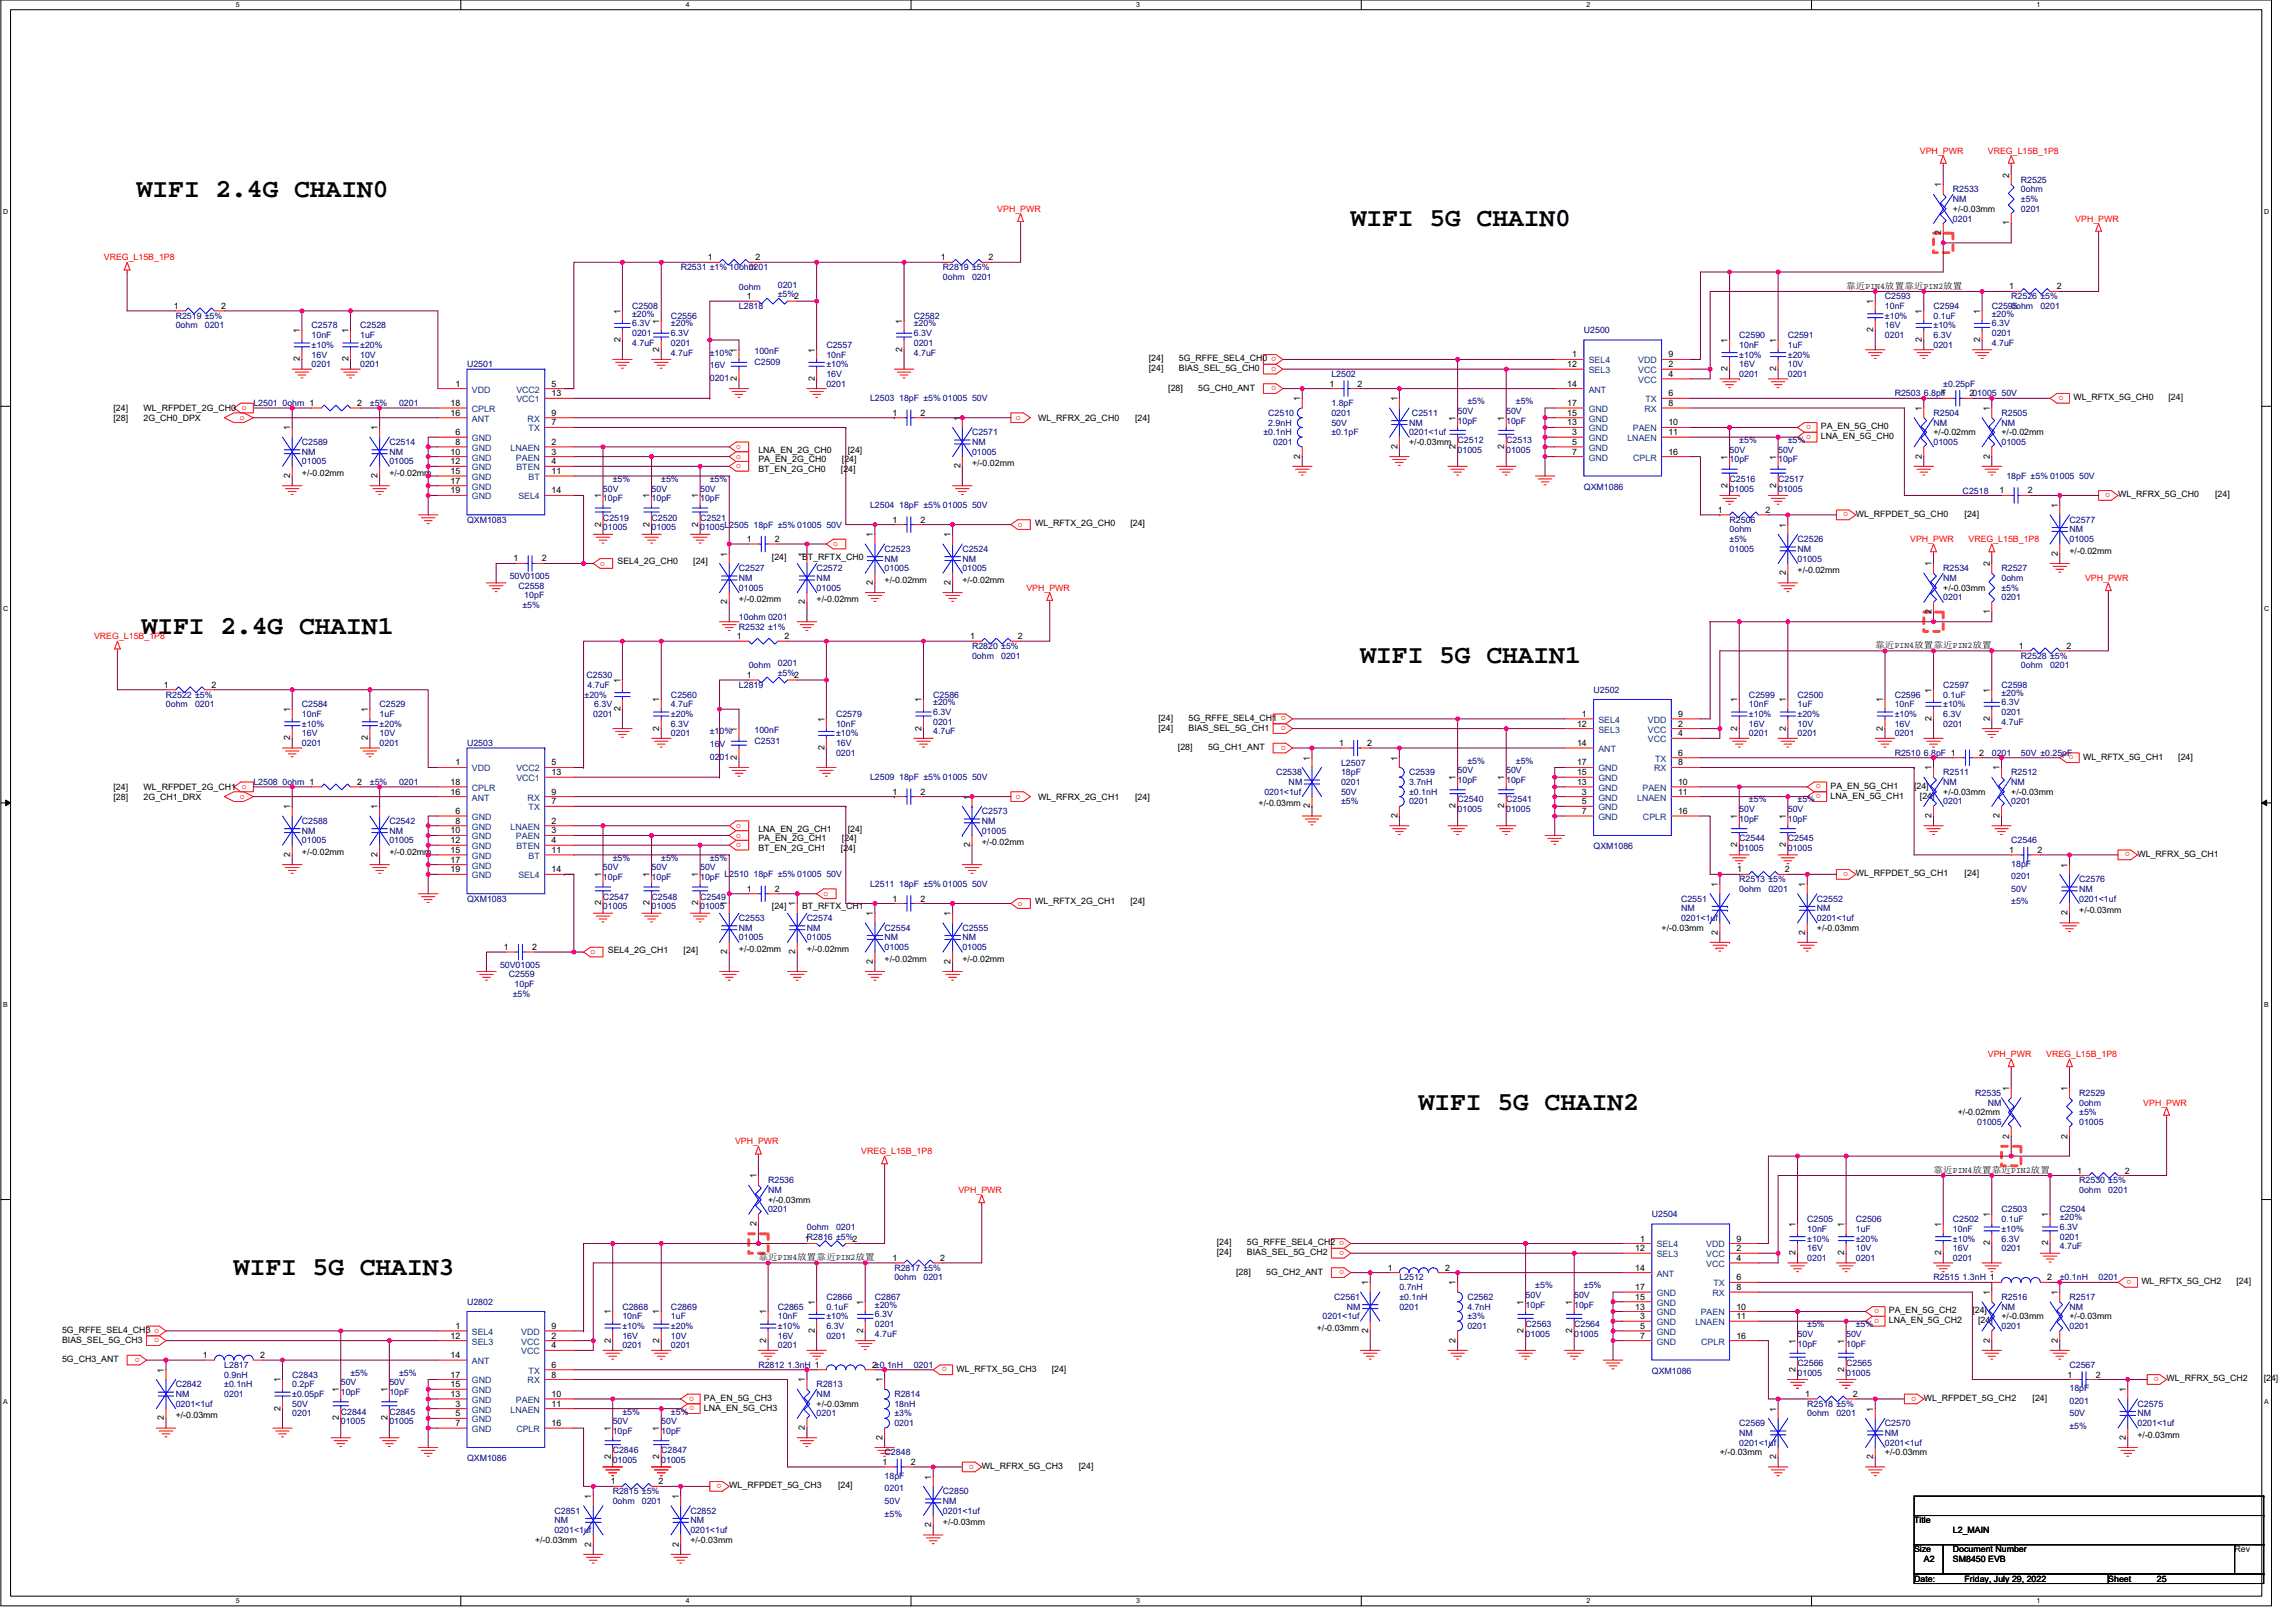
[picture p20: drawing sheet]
<svg xmlns="http://www.w3.org/2000/svg" width="420mm" height="297mm" viewBox="0 0 420 297" stroke-linecap="round" stroke-linejoin="round" font-family="sans-serif">
<defs><g id="words">
<g font-size="4.8">
<text x="25" y="36">WIFI 2.4G CHAIN0</text>
<text x="247.3" y="41.3">WIFI 5G CHAIN0</text>
<text x="25.9" y="116">WIFI 2.4G CHAIN1</text>
<text x="249.1" y="121.3">WIFI 5G CHAIN1</text>
<text x="259.7" y="203.1">WIFI 5G CHAIN2</text>
<text x="42.8" y="233.4">WIFI 5G CHAIN3</text>
</g>
<g font-size="1.6" fill="#f00">
<text x="351.5" y="28.1">VPH_PWR</text>
<text x="363.9" y="28.1">VREG_L15B_1P8</text>
<text x="182.6" y="38.8">VPH_PWR</text>
<text x="379.9" y="40.5">VPH_PWR</text>
<text x="19" y="47.7">VREG_L15B_1P8</text>
<text x="233.6" y="65.3" transform="rotate(180 233.6 65.3)">o</text>
<text x="233.6" y="67.1" transform="rotate(180 233.6 67.1)">o</text>
<text x="233.6" y="70.7" transform="rotate(180 233.6 70.7)">o</text>
<text x="43.9" y="76.8">o</text>
<text x="186" y="76.8">o</text>
<text x="331.6" y="77.8" transform="rotate(180 331.6 77.8)">o</text>
<text x="377.8" y="72.5" transform="rotate(180 377.8 72.5)">o</text>
<text x="134.8" y="82.2">o</text>
<text x="134.8" y="84">o</text>
<text x="331.6" y="79.6" transform="rotate(180 331.6 79.6)">o</text>
<text x="134.8" y="85.7">o</text>
<text x="338.3" y="93.8" transform="rotate(180 338.3 93.8)">o</text>
<text x="386.3" y="90.2" transform="rotate(180 386.3 90.2)">o</text>
<text x="152.5" y="100">o</text>
<text x="186.3" y="96.4">o</text>
<text x="349.7" y="99.2">VPH_PWR</text>
<text x="360.4" y="99.2">VREG_L15B_1P8</text>
<text x="109.9" y="103.5">o</text>
<text x="381.7" y="106.3">VPH_PWR</text>
<text x="187.9" y="108.1">VPH_PWR</text>
<text x="17.2" y="117">VREG_L15B_1P8</text>
<text x="235.4" y="131.1" transform="rotate(180 235.4 131.1)">o</text>
<text x="235.4" y="132.9" transform="rotate(180 235.4 132.9)">o</text>
<text x="235.4" y="136.5" transform="rotate(180 235.4 136.5)">o</text>
<text x="333.4" y="143.6" transform="rotate(180 333.4 143.6)">o</text>
<text x="379.6" y="138.2" transform="rotate(180 379.6 138.2)">o</text>
<text x="43.9" y="146.2">o</text>
<text x="186" y="146.2">o</text>
<text x="333.4" y="145.4" transform="rotate(180 333.4 145.4)">o</text>
<text x="134.8" y="151.5">o</text>
<text x="134.8" y="153.3">o</text>
<text x="134.8" y="155.1">o</text>
<text x="338.3" y="159.6" transform="rotate(180 338.3 159.6)">o</text>
<text x="389.9" y="156" transform="rotate(180 389.9 156)">o</text>
<text x="150.8" y="164">o</text>
<text x="186.3" y="165.7">o</text>
<text x="108.1" y="174.6">o</text>
<text x="363.9" y="193.5">VPH_PWR</text>
<text x="374.6" y="193.5">VREG_L15B_1P8</text>
<text x="392.4" y="202.3">VPH_PWR</text>
<text x="134.6" y="209.5">VPH_PWR</text>
<text x="157.7" y="211.2">VREG_L15B_1P8</text>
<text x="175.5" y="218.3">VPH_PWR</text>
<text x="246.1" y="227.1" transform="rotate(180 246.1 227.1)">o</text>
<text x="246.1" y="228.9" transform="rotate(180 246.1 228.9)">o</text>
<text x="246.1" y="232.5" transform="rotate(180 246.1 232.5)">o</text>
<text x="344" y="239.6" transform="rotate(180 344 239.6)">o</text>
<text x="390.3" y="234.3" transform="rotate(180 390.3 234.3)">o</text>
<text x="29.1" y="243.1" transform="rotate(180 29.1 243.1)">o</text>
<text x="29.1" y="244.9" transform="rotate(180 29.1 244.9)">o</text>
<text x="344" y="241.4" transform="rotate(180 344 241.4)">o</text>
<text x="25.6" y="248.5" transform="rotate(180 25.6 248.5)">o</text>
<text x="173.3" y="250.3" transform="rotate(180 173.3 250.3)">o</text>
<text x="127.1" y="255.6" transform="rotate(180 127.1 255.6)">o</text>
<text x="127.1" y="257.4" transform="rotate(180 127.1 257.4)">o</text>
<text x="350.8" y="255.6" transform="rotate(180 350.8 255.6)">o</text>
<text x="395.2" y="252" transform="rotate(180 395.2 252)">o</text>
<text x="178.3" y="268" transform="rotate(180 178.3 268)">o</text>
<text x="132.1" y="271.6" transform="rotate(180 132.1 271.6)">o</text>
</g>
<g font-size="1.6">
<text x="355.4" y="34.3" transform="rotate(-90 355.4 34.3)">1</text>
<text x="367.8" y="32.5" transform="rotate(-90 367.8 32.5)">2</text>
<text x="357.5" y="38.8">+/-0.03mm</text>
<text x="367.8" y="41.3" transform="rotate(-90 367.8 41.3)">1</text>
<text x="129.6" y="47.6">1</text>
<text x="138.3" y="47.6">2</text>
<text x="172.3" y="47.6">1</text>
<text x="181" y="47.6">2</text>
<text x="355.4" y="43" transform="rotate(-90 355.4 43)">2</text>
<text x="338" y="52.8">靠近PIN4放置靠近PIN2放置</text>
<text x="367.8" y="53">1</text>
<text x="376.6" y="53">2</text>
<text x="31.8" y="56.5">1</text>
<text x="40.5" y="56.5">2</text>
<text x="113.6" y="57.4" transform="rotate(-90 113.6 57.4)">1</text>
<text x="120.7" y="59.2" transform="rotate(-90 120.7 59.2)">1</text>
<text x="136.7" y="54.8">1</text>
<text x="165.2" y="59.2" transform="rotate(-90 165.2 59.2)">1</text>
<text x="343" y="55.7" transform="rotate(-90 343 55.7)">1</text>
<text x="351.8" y="57.4" transform="rotate(-90 351.8 57.4)">1</text>
<text x="362.5" y="57.4" transform="rotate(-90 362.5 57.4)">1</text>
<text x="54.9" y="61" transform="rotate(-90 54.9 61)">1</text>
<text x="63.8" y="61" transform="rotate(-90 63.8 61)">1</text>
<text x="113.6" y="62.6" transform="rotate(-90 113.6 62.6)">2</text>
<text x="120.7" y="64.4" transform="rotate(-90 120.7 64.4)">2</text>
<text x="134.9" y="64.5" transform="rotate(-90 134.9 64.5)">1</text>
<text x="149.1" y="64.5" transform="rotate(-90 149.1 64.5)">1</text>
<text x="165.2" y="64.4" transform="rotate(-90 165.2 64.4)">2</text>
<text x="287.8" y="65.4">1</text>
<text x="305.4" y="65.4">9</text>
<text x="316.3" y="62.8" transform="rotate(-90 316.3 62.8)">1</text>
<text x="325.2" y="62.8" transform="rotate(-90 325.2 62.8)">1</text>
<text x="343" y="60.8" transform="rotate(-90 343 60.8)">2</text>
<text x="351.8" y="62.6" transform="rotate(-90 351.8 62.6)">2</text>
<text x="362.5" y="62.6" transform="rotate(-90 362.5 62.6)">2</text>
<text x="54.9" y="66.1" transform="rotate(-90 54.9 66.1)">2</text>
<text x="63.8" y="66.1" transform="rotate(-90 63.8 66.1)">2</text>
<text x="83.4" y="70.8">1</text>
<text x="101" y="70.8">5</text>
<text x="134.9" y="69.7" transform="rotate(-90 134.9 69.7)">2</text>
<text x="149.1" y="69.7" transform="rotate(-90 149.1 69.7)">2</text>
<text x="210.3" y="66.1">[24]</text>
<text x="210.3" y="67.9">[24]</text>
<text x="213.9" y="71.5">[28]</text>
<text x="215.8" y="66.1">5G_RFFE_SEL4_CH0</text>
<text x="215.8" y="67.9">BIAS_SEL_5G_CH0</text>
<text x="219.4" y="71.5">5G_CH0_ANT</text>
<text x="243.4" y="70.8">1</text>
<text x="248.5" y="70.8">2</text>
<text x="286.9" y="67.2">12</text>
<text x="286.9" y="70.8">14</text>
<text x="305.4" y="67.2">2</text>
<text x="305.4" y="69">4</text>
<text x="316.3" y="67.9" transform="rotate(-90 316.3 67.9)">2</text>
<text x="325.2" y="67.9" transform="rotate(-90 325.2 67.9)">2</text>
<text x="20.8" y="75.2">[24]</text>
<text x="20.8" y="77">[28]</text>
<text x="26.3" y="75.2">WL_RFPDET_2G_CH0 o</text>
<text x="26.3" y="77">2G_CH0_DPX</text>
<text x="65.4" y="74.3">2</text>
<text x="82.5" y="74.3">18</text>
<text x="82.5" y="76.1">16</text>
<text x="101" y="72.5">13</text>
<text x="101" y="77.9">7</text>
<text x="101" y="76.1">9</text>
<text x="163.4" y="76.1">1</text>
<text x="168.5" y="76.1">2</text>
<text x="175.8" y="77" transform="rotate(-90 175.8 77)">1</text>
<text x="190" y="77">WL_RFRX_2G_CH0</text>
<text x="207.8" y="77">[24]</text>
<text x="238" y="73.4" transform="rotate(-90 238 73.4)">1</text>
<text x="255.8" y="73.4" transform="rotate(-90 255.8 73.4)">1</text>
<text x="266.5" y="77" transform="rotate(-90 266.5 77)">1</text>
<text x="275.4" y="77" transform="rotate(-90 275.4 77)">1</text>
<text x="286.9" y="77.9">13</text>
<text x="286.9" y="76.1">15</text>
<text x="286.9" y="74.3">17</text>
<text x="305.4" y="72.5">6</text>
<text x="305.4" y="74.3">8</text>
<text x="305.4" y="77.9">10</text>
<text x="351.8" y="75.2" transform="rotate(-90 351.8 75.2)">1</text>
<text x="355.4" y="72.5">1</text>
<text x="360.6" y="72.5">201005 50V</text>
<text x="364.3" y="75.2" transform="rotate(-90 364.3 75.2)">1</text>
<text x="379.6" y="73.3">WL_RFTX_5G_CH0</text>
<text x="397" y="73.3">[24]</text>
<text x="53.1" y="78.8" transform="rotate(-90 53.1 78.8)">1</text>
<text x="69.1" y="78.8" transform="rotate(-90 69.1 78.8)">1</text>
<text x="82.5" y="83.2">10</text>
<text x="83.4" y="81.4">8</text>
<text x="83.4" y="79.6">6</text>
<text x="101" y="81.4">2</text>
<text x="101" y="83.2">3</text>
<text x="138.8" y="82.9">LNA_EN_2G_CH0</text>
<text x="155.2" y="82.9">[24]</text>
<text x="238" y="83.9" transform="rotate(-90 238 83.9)">2</text>
<text x="255.8" y="82.2" transform="rotate(-90 255.8 82.2)">2</text>
<text x="258" y="81.4">+/-0.03mm</text>
<text x="266.5" y="82.2" transform="rotate(-90 266.5 82.2)">2</text>
<text x="275.4" y="82.2" transform="rotate(-90 275.4 82.2)">2</text>
<text x="287.8" y="79.6">3</text>
<text x="287.8" y="81.4">5</text>
<text x="287.8" y="83.2">7</text>
<text x="305.4" y="79.6">11</text>
<text x="305.4" y="83.2">16</text>
<text x="333.4" y="78.6">PA_EN_5G_CH0</text>
<text x="333.4" y="80.4">LNA_EN_5G_CH0</text>
<text x="351.8" y="83.9" transform="rotate(-90 351.8 83.9)">2</text>
<text x="354" y="79.7">+/-0.02mm</text>
<text x="364.3" y="83.9" transform="rotate(-90 364.3 83.9)">2</text>
<text x="366.4" y="79.7">+/-0.02mm</text>
<text x="53.1" y="87.5" transform="rotate(-90 53.1 87.5)">2</text>
<text x="55.3" y="87.1">+/-0.02mm</text>
<text x="69.1" y="87.5" transform="rotate(-90 69.1 87.5)">2</text>
<text x="71.3" y="87.1">+/-0.02mm</text>
<text x="82.5" y="85">12</text>
<text x="82.5" y="86.8">15</text>
<text x="82.5" y="88.5">17</text>
<text x="101" y="85">4</text>
<text x="101" y="86.8">11</text>
<text x="138.8" y="84.6">PA_EN_2G_CH0</text>
<text x="138.8" y="86.4">BT_EN_2G_CH0</text>
<text x="154" y="86.4">[24]</text>
<text x="154.1" y="84.6">[24]</text>
<text x="175.8" y="85.7" transform="rotate(-90 175.8 85.7)">2</text>
<text x="178" y="85.3">+/-0.02mm</text>
<text x="316.3" y="89.3" transform="rotate(-90 316.3 89.3)">2</text>
<text x="316.3" y="84.1" transform="rotate(-90 316.3 84.1)">1</text>
<text x="325.2" y="89.3" transform="rotate(-90 325.2 89.3)">2</text>
<text x="325.2" y="84.1" transform="rotate(-90 325.2 84.1)">1</text>
<text x="82.5" y="90.3">19</text>
<text x="101" y="90.3">14</text>
<text x="110" y="91.2" transform="rotate(-90 110 91.2)">1</text>
<text x="118.9" y="91.2" transform="rotate(-90 118.9 91.2)">1</text>
<text x="127.8" y="91.2" transform="rotate(-90 127.8 91.2)">1</text>
<text x="163.4" y="95.7">1</text>
<text x="168.5" y="95.7">2</text>
<text x="314.5" y="93.9">1</text>
<text x="323.2" y="93.9">2</text>
<text x="339.8" y="94.6">WL_RFPDET_5G_CH0</text>
<text x="359.7" y="94.6">[24]</text>
<text x="366.1" y="90.3">1</text>
<text x="371.2" y="90.3">2</text>
<text x="376.7" y="93" transform="rotate(-90 376.7 93)">1</text>
<text x="387.8" y="91">WL_RFRX_5G_CH0</text>
<text x="405.5" y="91">[24]</text>
<text x="110" y="96.4" transform="rotate(-90 110 96.4)">2</text>
<text x="118.9" y="96.4" transform="rotate(-90 118.9 96.4)">2</text>
<text x="127.8" y="96.4" transform="rotate(-90 127.8 96.4)">2</text>
<text x="133.1" y="101.9" transform="rotate(-90 133.1 101.9)">1</text>
<text x="136.7" y="99.2">1</text>
<text x="141.9" y="99.2">2</text>
<text x="147.4" y="101.9" transform="rotate(-90 147.4 101.9)">1</text>
<text x="159.8" y="98.3" transform="rotate(-90 159.8 98.3)">1</text>
<text x="174" y="98.3" transform="rotate(-90 174 98.3)">1</text>
<text x="189.5" y="96.2">WL_RFTX_2G_CH0</text>
<text x="206.9" y="96.2">[24]</text>
<text x="326.9" y="96.5" transform="rotate(-90 326.9 96.5)">1</text>
<text x="376.7" y="101.7" transform="rotate(-90 376.7 101.7)">2</text>
<text x="378.9" y="101.4">+/-0.02mm</text>
<text x="94" y="102.8">1</text>
<text x="99.2" y="102.8">2</text>
<text x="113.1" y="103.3">SEL4_2G_CH0</text>
<text x="126.9" y="103.3">[24]</text>
<text x="141.3" y="102.4">[24]</text>
<text x="146.8" y="102.4">BT_RFTX_CH0</text>
<text x="159.8" y="107" transform="rotate(-90 159.8 107)">2</text>
<text x="162" y="106.7">+/-0.02mm</text>
<text x="174" y="107" transform="rotate(-90 174 107)">2</text>
<text x="176.2" y="106.7">+/-0.02mm</text>
<text x="326.9" y="105.3" transform="rotate(-90 326.9 105.3)">2</text>
<text x="329.1" y="104.9">+/-0.02mm</text>
<text x="353.6" y="103.7" transform="rotate(-90 353.6 103.7)">1</text>
<text x="364.3" y="103.7" transform="rotate(-90 364.3 103.7)">2</text>
<text x="133.1" y="110.6" transform="rotate(-90 133.1 110.6)">2</text>
<text x="135.3" y="110.2">+/-0.02mm</text>
<text x="147.4" y="110.6" transform="rotate(-90 147.4 110.6)">2</text>
<text x="149.5" y="110.2">+/-0.02mm</text>
<text x="353.6" y="112.4" transform="rotate(-90 353.6 112.4)">2</text>
<text x="355.8" y="108.1">+/-0.03mm</text>
<text x="364.3" y="112.4" transform="rotate(-90 364.3 112.4)">1</text>
<text x="134.9" y="117">1</text>
<text x="143.6" y="117">2</text>
<text x="177.6" y="117">1</text>
<text x="186.3" y="117">2</text>
<text x="343.3" y="118.6">靠近PIN4放置靠近PIN2放置</text>
<text x="369.6" y="118.8">1</text>
<text x="378.3" y="118.8">2</text>
<text x="30" y="125.9">1</text>
<text x="38.7" y="125.9">2</text>
<text x="113.6" y="125" transform="rotate(-90 113.6 125)">1</text>
<text x="136.7" y="124.1">1</text>
<text x="53.1" y="130.3" transform="rotate(-90 53.1 130.3)">1</text>
<text x="67.4" y="130.3" transform="rotate(-90 67.4 130.3)">1</text>
<text x="113.6" y="130.2" transform="rotate(-90 113.6 130.2)">2</text>
<text x="120.7" y="128.5" transform="rotate(-90 120.7 128.5)">1</text>
<text x="168.7" y="128.5" transform="rotate(-90 168.7 128.5)">1</text>
<text x="212.1" y="131.9">[24]</text>
<text x="217.6" y="131.9">5G_RFFE_SEL4_CH1</text>
<text x="289.6" y="131.2">1</text>
<text x="307.2" y="131.2">9</text>
<text x="318.1" y="128.5" transform="rotate(-90 318.1 128.5)">1</text>
<text x="326.9" y="128.5" transform="rotate(-90 326.9 128.5)">1</text>
<text x="344.7" y="128.5" transform="rotate(-90 344.7 128.5)">1</text>
<text x="353.6" y="131.9" transform="rotate(-90 353.6 131.9)">2</text>
<text x="353.6" y="126.8" transform="rotate(-90 353.6 126.8)">1</text>
<text x="364.3" y="131.9" transform="rotate(-90 364.3 131.9)">2</text>
<text x="364.3" y="126.8" transform="rotate(-90 364.3 126.8)">1</text>
<text x="53.1" y="135.5" transform="rotate(-90 53.1 135.5)">2</text>
<text x="67.4" y="135.5" transform="rotate(-90 67.4 135.5)">2</text>
<text x="120.7" y="133.7" transform="rotate(-90 120.7 133.7)">2</text>
<text x="134.9" y="133.9" transform="rotate(-90 134.9 133.9)">1</text>
<text x="150.9" y="137.3" transform="rotate(-90 150.9 137.3)">2</text>
<text x="150.9" y="132.1" transform="rotate(-90 150.9 132.1)">1</text>
<text x="168.7" y="133.7" transform="rotate(-90 168.7 133.7)">2</text>
<text x="212.1" y="133.7">[24]</text>
<text x="215.7" y="137.3">[28]</text>
<text x="217.6" y="133.7">BIAS_SEL_5G_CH1</text>
<text x="221.2" y="137.3">5G_CH1_ANT</text>
<text x="245.2" y="136.5">1</text>
<text x="250.3" y="136.5">2</text>
<text x="288.7" y="133">12</text>
<text x="288.7" y="136.5">14</text>
<text x="307.2" y="133">2</text>
<text x="307.2" y="134.8">4</text>
<text x="318.1" y="133.7" transform="rotate(-90 318.1 133.7)">2</text>
<text x="326.9" y="133.7" transform="rotate(-90 326.9 133.7)">2</text>
<text x="344.7" y="133.7" transform="rotate(-90 344.7 133.7)">2</text>
<text x="65.4" y="143.7">2</text>
<text x="82.5" y="143.7">18</text>
<text x="83.4" y="140.1">1</text>
<text x="101" y="141.9">13</text>
<text x="101" y="140.1">5</text>
<text x="134.9" y="139" transform="rotate(-90 134.9 139)">2</text>
<text x="239.8" y="139.2" transform="rotate(-90 239.8 139.2)">1</text>
<text x="255.8" y="139.2" transform="rotate(-90 255.8 139.2)">1</text>
<text x="266.5" y="142.8" transform="rotate(-90 266.5 142.8)">1</text>
<text x="275.4" y="142.8" transform="rotate(-90 275.4 142.8)">1</text>
<text x="288.7" y="143.7">13</text>
<text x="288.7" y="141.9">15</text>
<text x="288.7" y="140.1">17</text>
<text x="307.2" y="138.3">6</text>
<text x="307.2" y="140.1">8</text>
<text x="307.2" y="143.7">10</text>
<text x="353.6" y="141" transform="rotate(-90 353.6 141)">1</text>
<text x="362.3" y="138.3">2</text>
<text x="366.1" y="141" transform="rotate(-90 366.1 141)">1</text>
<text x="381.4" y="139">WL_RFTX_5G_CH1</text>
<text x="398.8" y="139">[24]</text>
<text x="20.8" y="144.6">[24]</text>
<text x="20.8" y="146.3">[28]</text>
<text x="26.3" y="144.6">WL_RFPDET_2G_CH1 o</text>
<text x="26.3" y="146.3">2G_CH1_DRX</text>
<text x="53.1" y="148.1" transform="rotate(-90 53.1 148.1)">1</text>
<text x="69.1" y="148.1" transform="rotate(-90 69.1 148.1)">1</text>
<text x="82.5" y="145.4">16</text>
<text x="83.4" y="149">6</text>
<text x="101" y="147.2">7</text>
<text x="101" y="145.4">9</text>
<text x="163.4" y="145.4">1</text>
<text x="168.5" y="145.4">2</text>
<text x="177.6" y="146.3" transform="rotate(-90 177.6 146.3)">1</text>
<text x="190" y="146.3">WL_RFRX_2G_CH1</text>
<text x="207.8" y="146.3">[24]</text>
<text x="230.4" y="147.6">+/-0.03mm</text>
<text x="239.8" y="147.9" transform="rotate(-90 239.8 147.9)">2</text>
<text x="255.8" y="149.7" transform="rotate(-90 255.8 149.7)">2</text>
<text x="266.5" y="147.9" transform="rotate(-90 266.5 147.9)">2</text>
<text x="275.4" y="147.9" transform="rotate(-90 275.4 147.9)">2</text>
<text x="289.6" y="145.4">3</text>
<text x="289.6" y="147.2">5</text>
<text x="289.6" y="149">7</text>
<text x="307.2" y="145.4">11</text>
<text x="307.2" y="149">16</text>
<text x="318.1" y="149.9" transform="rotate(-90 318.1 149.9)">1</text>
<text x="326.9" y="149.9" transform="rotate(-90 326.9 149.9)">1</text>
<text x="335.1" y="144.4">PA_EN_5G_CH1</text>
<text x="335.1" y="146.2">LNA_EN_5G_CH1</text>
<text x="350.4" y="144.4">[24]</text>
<text x="351.5" y="146.2">[24]</text>
<text x="353.6" y="149.7" transform="rotate(-90 353.6 149.7)">2</text>
<text x="355.8" y="145.4">+/-0.03mm</text>
<text x="366.1" y="149.7" transform="rotate(-90 366.1 149.7)">2</text>
<text x="368.2" y="145.4">+/-0.03mm</text>
<text x="82.5" y="154.3">12</text>
<text x="82.5" y="152.5">10</text>
<text x="83.4" y="150.8">8</text>
<text x="101" y="150.8">2</text>
<text x="101" y="154.3">4</text>
<text x="101" y="152.5">3</text>
<text x="138.8" y="152.2">LNA_EN_2G_CH1</text>
<text x="138.8" y="154">PA_EN_2G_CH1</text>
<text x="138.8" y="155.8">BT_EN_2G_CH1</text>
<text x="154" y="155.8">[24]</text>
<text x="154.1" y="154">[24]</text>
<text x="155.2" y="152.2">[24]</text>
<text x="177.6" y="155" transform="rotate(-90 177.6 155)">2</text>
<text x="179.7" y="154.7">+/-0.02mm</text>
<text x="318.1" y="155" transform="rotate(-90 318.1 155)">2</text>
<text x="326.9" y="155" transform="rotate(-90 326.9 155)">2</text>
<text x="53.1" y="156.8" transform="rotate(-90 53.1 156.8)">2</text>
<text x="55.3" y="156.5">+/-0.02mm</text>
<text x="69.1" y="156.8" transform="rotate(-90 69.1 156.8)">2</text>
<text x="71.3" y="156.5">+/-0.02mm</text>
<text x="82.5" y="156.1">15</text>
<text x="82.5" y="157.9">17</text>
<text x="82.5" y="159.7">19</text>
<text x="101" y="156.1">11</text>
<text x="101" y="159.7">14</text>
<text x="110" y="160.6" transform="rotate(-90 110 160.6)">1</text>
<text x="118.9" y="160.6" transform="rotate(-90 118.9 160.6)">1</text>
<text x="127.8" y="160.6" transform="rotate(-90 127.8 160.6)">1</text>
<text x="318.1" y="159.7">1</text>
<text x="326.8" y="159.7">2</text>
<text x="339.8" y="160.4">WL_RFPDET_5G_CH1</text>
<text x="359.7" y="160.4">[24]</text>
<text x="367.8" y="156.1">1</text>
<text x="373" y="156.1">2</text>
<text x="378.5" y="158.8" transform="rotate(-90 378.5 158.8)">1</text>
<text x="391.3" y="156.8">WL_RFRX_5G_CH1</text>
<text x="110" y="165.7" transform="rotate(-90 110 165.7)">2</text>
<text x="118.9" y="165.7" transform="rotate(-90 118.9 165.7)">2</text>
<text x="127.8" y="165.7" transform="rotate(-90 127.8 165.7)">2</text>
<text x="133.1" y="165.9" transform="rotate(-90 133.1 165.9)">1</text>
<text x="136.7" y="163.2">1</text>
<text x="141.3" y="166.4">[24]</text>
<text x="141.9" y="163.2">2</text>
<text x="145.6" y="165.9" transform="rotate(-90 145.6 165.9)">1</text>
<text x="146.8" y="166.4">BT_RFTX_CH1</text>
<text x="159.8" y="167.7" transform="rotate(-90 159.8 167.7)">1</text>
<text x="163.4" y="165">1</text>
<text x="168.5" y="165">2</text>
<text x="174" y="167.7" transform="rotate(-90 174 167.7)">1</text>
<text x="189.5" y="165.5">WL_RFTX_2G_CH1</text>
<text x="206.9" y="165.5">[24]</text>
<text x="314.5" y="162.3" transform="rotate(-90 314.5 162.3)">1</text>
<text x="330.5" y="162.3" transform="rotate(-90 330.5 162.3)">1</text>
<text x="378.5" y="167.5" transform="rotate(-90 378.5 167.5)">2</text>
<text x="380.7" y="167.1">+/-0.03mm</text>
<text x="92.3" y="173.9">1</text>
<text x="97.4" y="173.9">2</text>
<text x="304.2" y="170.3">+/-0.03mm</text>
<text x="314.5" y="171.1" transform="rotate(-90 314.5 171.1)">2</text>
<text x="330.5" y="171.1" transform="rotate(-90 330.5 171.1)">2</text>
<text x="332.6" y="170.3">+/-0.03mm</text>
<text x="111.3" y="174.4">SEL4_2G_CH1</text>
<text x="125.1" y="174.4">[24]</text>
<text x="133.1" y="174.6" transform="rotate(-90 133.1 174.6)">2</text>
<text x="135.3" y="174.2">+/-0.02mm</text>
<text x="145.6" y="174.6" transform="rotate(-90 145.6 174.6)">2</text>
<text x="147.7" y="174.2">+/-0.02mm</text>
<text x="159.8" y="176.4" transform="rotate(-90 159.8 176.4)">2</text>
<text x="162" y="176">+/-0.02mm</text>
<text x="174" y="176.4" transform="rotate(-90 174 176.4)">2</text>
<text x="176.2" y="176">+/-0.02mm</text>
<text x="367.8" y="199.7" transform="rotate(-90 367.8 199.7)">1</text>
<text x="378.5" y="199.7" transform="rotate(-90 378.5 199.7)">1</text>
<text x="358.4" y="204.1">+/-0.02mm</text>
<text x="367.8" y="208.4" transform="rotate(-90 367.8 208.4)">2</text>
<text x="378.5" y="208.4" transform="rotate(-90 378.5 208.4)">2</text>
<text x="138.5" y="215.7" transform="rotate(-90 138.5 215.7)">1</text>
<text x="354" y="214.6">靠近PIN4放置靠近PIN2放置</text>
<text x="380.3" y="214.8">1</text>
<text x="389" y="214.8">2</text>
<text x="140.6" y="220.1">+/-0.03mm</text>
<text x="138.5" y="224.4" transform="rotate(-90 138.5 224.4)">2</text>
<text x="147.4" y="227.2">1R2816 ±5%2</text>
<text x="222.8" y="227.9">[24]</text>
<text x="228.3" y="227.9">5G_RFFE_SEL4_CH2</text>
<text x="300.3" y="227.2">1</text>
<text x="317.9" y="227.2">9</text>
<text x="328.7" y="224.6" transform="rotate(-90 328.7 224.6)">1</text>
<text x="337.6" y="224.6" transform="rotate(-90 337.6 224.6)">1</text>
<text x="355.4" y="224.6" transform="rotate(-90 355.4 224.6)">1</text>
<text x="364.3" y="227.9" transform="rotate(-90 364.3 227.9)">2</text>
<text x="364.3" y="222.8" transform="rotate(-90 364.3 222.8)">1</text>
<text x="375" y="227.9" transform="rotate(-90 375 227.9)">2</text>
<text x="375" y="222.8" transform="rotate(-90 375 222.8)">1</text>
<text x="138.8" y="230.6">靠近PIN4放置靠近PIN2放置</text>
<text x="163.4" y="230.8">1</text>
<text x="172.1" y="230.8">2</text>
<text x="222.8" y="229.7">[24]</text>
<text x="226.3" y="233.3">[28]</text>
<text x="228.3" y="229.7">BIAS_SEL_5G_CH2</text>
<text x="231.8" y="233.3">5G_CH2_ANT</text>
<text x="254.1" y="232.6">1</text>
<text x="264.5" y="232.6">2</text>
<text x="299.4" y="229">12</text>
<text x="299.4" y="232.6">14</text>
<text x="317.9" y="229">2</text>
<text x="317.9" y="230.8">4</text>
<text x="328.7" y="229.7" transform="rotate(-90 328.7 229.7)">2</text>
<text x="337.6" y="229.7" transform="rotate(-90 337.6 229.7)">2</text>
<text x="355.4" y="229.7" transform="rotate(-90 355.4 229.7)">2</text>
<text x="149.1" y="238.8" transform="rotate(-90 149.1 238.8)">1</text>
<text x="158" y="238.8" transform="rotate(-90 158 238.8)">1</text>
<text x="250.5" y="235.2" transform="rotate(-90 250.5 235.2)">1</text>
<text x="266.5" y="235.2" transform="rotate(-90 266.5 235.2)">1</text>
<text x="278.9" y="238.8" transform="rotate(-90 278.9 238.8)">1</text>
<text x="287.8" y="238.8" transform="rotate(-90 287.8 238.8)">1</text>
<text x="299.4" y="239.7">13</text>
<text x="299.4" y="237.9">15</text>
<text x="299.4" y="236.1">17</text>
<text x="317.9" y="234.3">6</text>
<text x="317.9" y="236.1">8</text>
<text x="317.9" y="239.7">10</text>
<text x="364.3" y="237" transform="rotate(-90 364.3 237)">1</text>
<text x="374.8" y="234.3">2</text>
<text x="376.7" y="237" transform="rotate(-90 376.7 237)">1</text>
<text x="392" y="235.1">WL_RFTX_5G_CH2</text>
<text x="409.5" y="235.1">[24]</text>
<text x="11.4" y="243.9">5G_RFFE_SEL4_CH3</text>
<text x="11.4" y="245.7">BIAS_SEL_5G_CH3</text>
<text x="82.5" y="245">12</text>
<text x="83.4" y="243.2">1</text>
<text x="101" y="245">2</text>
<text x="101" y="243.2">9</text>
<text x="111.8" y="245.7" transform="rotate(-90 111.8 245.7)">2</text>
<text x="111.8" y="240.6" transform="rotate(-90 111.8 240.6)">1</text>
<text x="120.7" y="245.7" transform="rotate(-90 120.7 245.7)">2</text>
<text x="120.7" y="240.6" transform="rotate(-90 120.7 240.6)">1</text>
<text x="140.3" y="245.7" transform="rotate(-90 140.3 245.7)">2</text>
<text x="140.3" y="240.6" transform="rotate(-90 140.3 240.6)">1</text>
<text x="149.1" y="243.9" transform="rotate(-90 149.1 243.9)">2</text>
<text x="158" y="243.9" transform="rotate(-90 158 243.9)">2</text>
<text x="241.1" y="243.6">+/-0.03mm</text>
<text x="250.5" y="243.9" transform="rotate(-90 250.5 243.9)">2</text>
<text x="266.5" y="245.7" transform="rotate(-90 266.5 245.7)">2</text>
<text x="278.9" y="243.9" transform="rotate(-90 278.9 243.9)">2</text>
<text x="287.8" y="243.9" transform="rotate(-90 287.8 243.9)">2</text>
<text x="300.3" y="241.4">3</text>
<text x="300.3" y="243.2">5</text>
<text x="300.3" y="245">7</text>
<text x="317.9" y="241.4">11</text>
<text x="317.9" y="245">16</text>
<text x="328.7" y="245.9" transform="rotate(-90 328.7 245.9)">1</text>
<text x="337.6" y="245.9" transform="rotate(-90 337.6 245.9)">1</text>
<text x="345.8" y="240.4">PA_EN_5G_CH2</text>
<text x="345.8" y="242.2">LNA_EN_5G_CH2</text>
<text x="361.1" y="240.4">[24]</text>
<text x="362.2" y="242.2">[24]</text>
<text x="364.3" y="245.7" transform="rotate(-90 364.3 245.7)">2</text>
<text x="366.4" y="241.5">+/-0.03mm</text>
<text x="376.7" y="245.7" transform="rotate(-90 376.7 245.7)">2</text>
<text x="378.9" y="241.5">+/-0.03mm</text>
<text x="11.4" y="249.3">5G_CH3_ANT</text>
<text x="30" y="251.2" transform="rotate(-90 30 251.2)">1</text>
<text x="37.1" y="248.6">1</text>
<text x="47.6" y="248.6">2</text>
<text x="82.5" y="248.6">14</text>
<text x="101" y="246.8">4</text>
<text x="101" y="250.3">6</text>
<text x="159.6" y="250.3">2±0.1nH</text>
<text x="175.1" y="251.1">WL_RFTX_5G_CH3</text>
<text x="192.5" y="251.1">[24]</text>
<text x="328.7" y="251.1" transform="rotate(-90 328.7 251.1)">2</text>
<text x="337.6" y="251.1" transform="rotate(-90 337.6 251.1)">2</text>
<text x="51.4" y="253" transform="rotate(-90 51.4 253)">1</text>
<text x="62" y="254.8" transform="rotate(-90 62 254.8)">1</text>
<text x="70.9" y="254.8" transform="rotate(-90 70.9 254.8)">1</text>
<text x="82.5" y="255.7">13</text>
<text x="82.5" y="253.9">15</text>
<text x="82.5" y="252.1">17</text>
<text x="83.4" y="257.4">3</text>
<text x="101" y="257.4">11</text>
<text x="101" y="252.1">8</text>
<text x="101" y="255.7">10</text>
<text x="128.9" y="256.4">PA_EN_5G_CH3</text>
<text x="147.4" y="253" transform="rotate(-90 147.4 253)">1</text>
<text x="149.5" y="257.5">+/-0.03mm</text>
<text x="161.6" y="253" transform="rotate(-90 161.6 253)">1</text>
<text x="330.5" y="255.7">1</text>
<text x="339.2" y="255.7">2</text>
<text x="352.2" y="256.4">WL_RFPDET_5G_CH2</text>
<text x="372.1" y="256.4">[24]</text>
<text x="378.5" y="252.1">1</text>
<text x="383.7" y="252.1">2</text>
<text x="389.2" y="254.8" transform="rotate(-90 389.2 254.8)">1</text>
<text x="396.7" y="252.8">WL_RFRX_5G_CH2</text>
<text x="414.4" y="252.8">[24]</text>
<text x="30" y="260" transform="rotate(-90 30 260)">2</text>
<text x="32.2" y="259.6">+/-0.03mm</text>
<text x="51.4" y="258.2" transform="rotate(-90 51.4 258.2)">2</text>
<text x="62" y="260" transform="rotate(-90 62 260)">2</text>
<text x="70.9" y="260" transform="rotate(-90 70.9 260)">2</text>
<text x="83.4" y="259.2">5</text>
<text x="83.4" y="261">7</text>
<text x="101" y="261">16</text>
<text x="111.8" y="261.9" transform="rotate(-90 111.8 261.9)">1</text>
<text x="120.7" y="261.9" transform="rotate(-90 120.7 261.9)">1</text>
<text x="128.9" y="258.2">LNA_EN_5G_CH3</text>
<text x="147.4" y="261.7" transform="rotate(-90 147.4 261.7)">2</text>
<text x="161.6" y="263.5" transform="rotate(-90 161.6 263.5)">2</text>
<text x="325.2" y="258.3" transform="rotate(-90 325.2 258.3)">1</text>
<text x="343" y="258.3" transform="rotate(-90 343 258.3)">1</text>
<text x="389.2" y="263.5" transform="rotate(-90 389.2 263.5)">2</text>
<text x="391.3" y="263.1">+/-0.03mm</text>
<text x="111.8" y="267.1" transform="rotate(-90 111.8 267.1)">2</text>
<text x="120.7" y="267.1" transform="rotate(-90 120.7 267.1)">2</text>
<text x="161.6" y="268.1">1</text>
<text x="166.8" y="268.1">2</text>
<text x="179.7" y="268.8">WL_RFRX_5G_CH3</text>
<text x="197.5" y="268.8">[24]</text>
<text x="314.9" y="266.3">+/-0.03mm</text>
<text x="325.2" y="267.1" transform="rotate(-90 325.2 267.1)">2</text>
<text x="343" y="267.1" transform="rotate(-90 343 267.1)">2</text>
<text x="345.1" y="266.3">+/-0.03mm</text>
<text x="108.3" y="274.3" transform="rotate(-90 108.3 274.3)">1</text>
<text x="111.8" y="271.7">1</text>
<text x="120.5" y="271.7">2</text>
<text x="124.3" y="274.3" transform="rotate(-90 124.3 274.3)">1</text>
<text x="133.5" y="272.4">WL_RFPDET_5G_CH3</text>
<text x="153.4" y="272.4">[24]</text>
<text x="170.5" y="270.8" transform="rotate(-90 170.5 270.8)">1</text>
<text x="170.5" y="279.5" transform="rotate(-90 170.5 279.5)">2</text>
<text x="172.6" y="279.2">+/-0.03mm</text>
<text x="350.4" y="278.8">Title</text>
<text x="357.5" y="280.6">L2_MAIN</text>
<text x="97.9" y="282.4">+/-0.03mm</text>
<text x="108.3" y="283.1" transform="rotate(-90 108.3 283.1)">2</text>
<text x="124.3" y="283.1" transform="rotate(-90 124.3 283.1)">2</text>
<text x="126.4" y="282.4">+/-0.03mm</text>
<text x="350.4" y="284.1">Size</text>
<text x="352.2" y="285.9">A2</text>
<text x="357.5" y="284.1">Document Number</text>
<text x="357.5" y="285.9">SM8450 EVB</text>
<text x="409.1" y="284.1">Rev</text>
<text x="350.4" y="289.5">Date:</text>
<text x="359.7" y="289.5">Friday, July 29, 2022</text>
<text x="386" y="289.5">Sheet</text>
<text x="394.9" y="289.5">25</text>
</g>
<g font-size="1.6" fill="#000080">
<text x="357.5" y="35.2">R2533</text>
<text x="370" y="33.4">R2525</text>
<text x="370" y="35.2">0ohm</text>
<text x="357.5" y="37">NM</text>
<text x="357.5" y="40.5">0201</text>
<text x="370" y="37">±5%</text>
<text x="370" y="38.8">0201</text>
<text x="124.6" y="49.4">R2531 ±1% 10ohm</text>
<text x="135.3" y="53">0ohm</text>
<text x="137.1" y="49.4">0201</text>
<text x="142.4" y="52.6">0201</text>
<text x="172.6" y="49.4">R2819 ±5%</text>
<text x="172.6" y="51.2">0ohm</text>
<text x="178" y="51.2">0201</text>
<text x="32.2" y="58.3">R2519 ±5%</text>
<text x="115.7" y="56.5">C2508</text>
<text x="115.7" y="59.7">6.3V</text>
<text x="115.7" y="58">±20%</text>
<text x="122.8" y="58.3">C2556</text>
<text x="122.8" y="59.7">±20%</text>
<text x="135.3" y="56.5">L2818</text>
<text x="142.4" y="54.4">±5%2</text>
<text x="167.3" y="58.3">C2582</text>
<text x="167.3" y="59.7">±20%</text>
<text x="345.1" y="54.8">C2593</text>
<text x="345.1" y="56.5">10nF</text>
<text x="345.1" y="58.3">±10%</text>
<text x="354" y="56.5">C2594</text>
<text x="354" y="58.3">0.1uF</text>
<text x="364.6" y="56.5">C2595</text>
<text x="364.6" y="59.7">6.3V</text>
<text x="364.6" y="58">±20%</text>
<text x="368.2" y="54.8">R2526 ±5%</text>
<text x="368.2" y="56.5">0ohm</text>
<text x="373.5" y="56.5">0201</text>
<text x="32.2" y="60.1">0ohm</text>
<text x="37.5" y="60.1">0201</text>
<text x="57.1" y="60.1">C2578</text>
<text x="57.1" y="61.9">10nF</text>
<text x="57.1" y="65.4">16V</text>
<text x="57.1" y="63.7">±10%</text>
<text x="65.9" y="60.1">C2528</text>
<text x="65.9" y="61.9">1uF</text>
<text x="65.9" y="65.4">10V</text>
<text x="65.9" y="63.7">±20%</text>
<text x="115.7" y="63.3">4.7uF</text>
<text x="115.7" y="61.5">0201</text>
<text x="122.8" y="65.1">4.7uF</text>
<text x="122.8" y="63.3">0201</text>
<text x="122.8" y="61.5">6.3V</text>
<text x="130" y="65.1">±10%</text>
<text x="138.1" y="64.7">100nF</text>
<text x="151.3" y="63.7">C2557</text>
<text x="151.3" y="65.4">10nF</text>
<text x="167.3" y="65.1">4.7uF</text>
<text x="167.3" y="63.3">0201</text>
<text x="167.3" y="61.5">6.3V</text>
<text x="290" y="61">U2500</text>
<text x="318.4" y="61.9">C2590</text>
<text x="318.4" y="63.7">10nF</text>
<text x="318.4" y="65.4">±10%</text>
<text x="327.3" y="61.9">C2591</text>
<text x="327.3" y="63.7">1uF</text>
<text x="327.3" y="65.4">±20%</text>
<text x="345.1" y="61.9">0201</text>
<text x="345.1" y="60.1">16V</text>
<text x="354" y="63.7">0201</text>
<text x="354" y="61.9">6.3V</text>
<text x="354" y="60.1">±10%</text>
<text x="364.6" y="63.3">4.7uF</text>
<text x="364.6" y="61.5">0201</text>
<text x="57.1" y="67.2">0201</text>
<text x="65.9" y="67.2">0201</text>
<text x="85.5" y="67.2">U2501</text>
<text x="130" y="69.7">0201</text>
<text x="130" y="67.4">16V</text>
<text x="138.1" y="66.9">C2509</text>
<text x="151.3" y="70.8">0201</text>
<text x="151.3" y="69">16V</text>
<text x="151.3" y="67.2">±10%</text>
<text x="243.7" y="69">L2502</text>
<text x="318.4" y="69">0201</text>
<text x="318.4" y="67.2">16V</text>
<text x="327.3" y="69">0201</text>
<text x="327.3" y="67.2">10V</text>
<text x="355.8" y="70.8">±0.25pF</text>
<text x="46.4" y="74.3">L2501 0ohm 1</text>
<text x="67.7" y="74.3">±5%</text>
<text x="73.1" y="74.3">0201</text>
<text x="159.3" y="73.4">L2503 18pF ±5% 01005 50V</text>
<text x="232.2" y="76.1">C2510</text>
<text x="232.2" y="77.9">2.9nH</text>
<text x="243.7" y="74.3">1.8pF</text>
<text x="243.7" y="76.1">0201</text>
<text x="243.7" y="77.9">50V</text>
<text x="258" y="77.9">NM</text>
<text x="258.5" y="76.1">C2511</text>
<text x="266.9" y="77.5">10pF</text>
<text x="266.9" y="75.8">50V</text>
<text x="268.6" y="74">±5%</text>
<text x="275.7" y="77.5">10pF</text>
<text x="275.7" y="75.8">50V</text>
<text x="277.5" y="74">±5%</text>
<text x="346.9" y="72.5">R2503 6.8pF</text>
<text x="354" y="76.1">R2504</text>
<text x="354" y="77.9">NM</text>
<text x="366.4" y="76.1">R2505</text>
<text x="366.4" y="77.9">NM</text>
<text x="55.3" y="81.4">C2589</text>
<text x="55.3" y="83.2">NM</text>
<text x="71.3" y="81.4">C2514</text>
<text x="71.3" y="83.2">NM</text>
<text x="178" y="79.7">C2571</text>
<text x="178" y="81.4">NM</text>
<text x="178" y="83.2">01005</text>
<text x="231.3" y="79.7">±0.1nH</text>
<text x="233.1" y="81.4">0201</text>
<text x="243.7" y="79.7">±0.1pF</text>
<text x="258" y="79.7">0201&lt;1uf</text>
<text x="266.9" y="81.1">C2512</text>
<text x="266.9" y="82.9">01005</text>
<text x="275.7" y="81.1">C2513</text>
<text x="275.7" y="82.9">01005</text>
<text x="316.6" y="82.9">50V</text>
<text x="318.4" y="81.1">±5%</text>
<text x="325.5" y="82.9">50V</text>
<text x="327.3" y="81.1">±5%</text>
<text x="354" y="81.4">01005</text>
<text x="366.4" y="81.4">01005</text>
<text x="55.3" y="85">01005</text>
<text x="71.3" y="85">01005</text>
<text x="110.4" y="90">50V</text>
<text x="112.2" y="88.2">±5%</text>
<text x="119.3" y="90">50V</text>
<text x="121.1" y="88.2">±5%</text>
<text x="128.2" y="90">50V</text>
<text x="130" y="88.2">±5%</text>
<text x="290" y="89.6">QXM1086</text>
<text x="316.6" y="88.2">C2516</text>
<text x="316.6" y="84.6">10pF</text>
<text x="316.6" y="90">01005</text>
<text x="325.5" y="88.2">C2517</text>
<text x="325.5" y="84.6">10pF</text>
<text x="325.5" y="90">01005</text>
<text x="367.3" y="87.7">18pF ±5% 01005 50V</text>
<text x="85.5" y="95.7">QXM1083</text>
<text x="110.4" y="95.3">C2519</text>
<text x="110.4" y="91.8">10pF</text>
<text x="119.3" y="95.3">C2520</text>
<text x="119.3" y="91.8">10pF</text>
<text x="128.2" y="95.3">C2521</text>
<text x="128.2" y="91.8">10pF</text>
<text x="159.3" y="93">L2504 18pF ±5% 01005 50V</text>
<text x="316.6" y="95.7">R2506</text>
<text x="359.3" y="90.3">C2518</text>
<text x="378.9" y="95.7">C2577</text>
<text x="110.4" y="97.1">01005</text>
<text x="119.3" y="97.1">01005</text>
<text x="128.2" y="97.1">01005</text>
<text x="132.6" y="96.6">L2505 18pF ±5% 01005 50V</text>
<text x="162" y="101">C2523</text>
<text x="176.2" y="101">C2524</text>
<text x="316.6" y="97.4">0ohm</text>
<text x="316.6" y="99.2">±5%</text>
<text x="316.6" y="101">01005</text>
<text x="329.1" y="99.2">C2526</text>
<text x="329.1" y="101">NM</text>
<text x="378.9" y="97.4">NM</text>
<text x="378.9" y="99.2">01005</text>
<text x="93.3" y="106">50V01005</text>
<text x="94.9" y="107.8">C2558</text>
<text x="135.3" y="104.6">C2527</text>
<text x="135.3" y="106.3">NM</text>
<text x="149.5" y="104.6">C2572</text>
<text x="149.5" y="106.3">NM</text>
<text x="162" y="102.8">NM</text>
<text x="162" y="104.6">01005</text>
<text x="176.2" y="102.8">NM</text>
<text x="176.2" y="104.6">01005</text>
<text x="329.1" y="102.8">01005</text>
<text x="355.8" y="104.6">R2534</text>
<text x="355.8" y="106.3">NM</text>
<text x="366.4" y="104.6">R2527</text>
<text x="366.4" y="106.3">0ohm</text>
<text x="95.6" y="111.3">±5%</text>
<text x="96" y="109.5">10pF</text>
<text x="135.3" y="108.1">01005</text>
<text x="135.3" y="113.4">10ohm 0201</text>
<text x="149.5" y="108.1">01005</text>
<text x="355.8" y="109.9">0201</text>
<text x="366.4" y="108.1">±5%</text>
<text x="366.4" y="109.9">0201</text>
<text x="135.3" y="115.2">R2532 ±1%</text>
<text x="178" y="118.8">R2820 ±5%</text>
<text x="107.4" y="124.1">C2530</text>
<text x="107.5" y="125.9">4.7uF</text>
<text x="135.3" y="125.9">L2819</text>
<text x="137.1" y="122.3">0ohm</text>
<text x="142.4" y="123.8">±5%2</text>
<text x="142.4" y="122">0201</text>
<text x="178" y="120.6">0ohm</text>
<text x="183.3" y="120.6">0201</text>
<text x="355.8" y="125.9">C2597</text>
<text x="366.4" y="125.9">C2598</text>
<text x="370" y="120.6">R2528 ±5%</text>
<text x="370" y="122.3">0ohm</text>
<text x="375.3" y="122.3">0201</text>
<text x="30.4" y="127.7">R2522 ±5%</text>
<text x="30.4" y="129.4">0ohm</text>
<text x="35.7" y="129.4">0201</text>
<text x="55.3" y="129.4">C2584</text>
<text x="55.3" y="131.2">10nF</text>
<text x="69.5" y="129.4">C2529</text>
<text x="69.5" y="131.2">1uF</text>
<text x="107" y="127.7">±20%</text>
<text x="108.6" y="131.2">0201</text>
<text x="108.8" y="129.4">6.3V</text>
<text x="122.8" y="127.7">C2560</text>
<text x="122.8" y="129.4">4.7uF</text>
<text x="122.8" y="131.2">±20%</text>
<text x="153.1" y="131.2">C2579</text>
<text x="170.8" y="127.7">C2586</text>
<text x="170.8" y="130.9">6.3V</text>
<text x="170.8" y="129.1">±20%</text>
<text x="291.7" y="126.8">U2502</text>
<text x="320.2" y="127.7">C2599</text>
<text x="320.2" y="129.4">10nF</text>
<text x="320.2" y="131.2">±10%</text>
<text x="329.1" y="127.7">C2500</text>
<text x="329.1" y="129.4">1uF</text>
<text x="329.1" y="131.2">±20%</text>
<text x="346.9" y="127.7">C2596</text>
<text x="346.9" y="129.4">10nF</text>
<text x="346.9" y="131.2">±10%</text>
<text x="355.8" y="127.7">0.1uF</text>
<text x="355.8" y="131.2">6.3V</text>
<text x="355.8" y="129.4">±10%</text>
<text x="366.4" y="130.9">0201</text>
<text x="366.4" y="129.1">6.3V</text>
<text x="366.4" y="127.3">±20%</text>
<text x="55.3" y="136.6">0201</text>
<text x="55.3" y="134.8">16V</text>
<text x="55.3" y="133">±10%</text>
<text x="69.5" y="136.6">0201</text>
<text x="69.5" y="134.8">10V</text>
<text x="69.5" y="133">±20%</text>
<text x="85.5" y="136.6">U2503</text>
<text x="122.8" y="134.8">0201</text>
<text x="122.8" y="133">6.3V</text>
<text x="130" y="136.7">16V</text>
<text x="130" y="134.4">±10%</text>
<text x="138.1" y="136.2">C2531</text>
<text x="138.1" y="134.1">100nF</text>
<text x="153.1" y="133">10nF</text>
<text x="153.1" y="136.6">16V</text>
<text x="153.1" y="134.8">±10%</text>
<text x="170.8" y="134.4">4.7uF</text>
<text x="170.8" y="132.6">0201</text>
<text x="320.2" y="134.8">0201</text>
<text x="320.2" y="133">16V</text>
<text x="329.1" y="134.8">0201</text>
<text x="329.1" y="133">10V</text>
<text x="346.9" y="134.8">0201</text>
<text x="346.9" y="133">16V</text>
<text x="355.8" y="133">0201</text>
<text x="366.4" y="132.6">4.7uF</text>
<text x="46.4" y="143.7">L2508 0ohm 1</text>
<text x="67.7" y="143.7">±5%</text>
<text x="73.1" y="143.7">0201</text>
<text x="130" y="139">0201</text>
<text x="153.1" y="138.3">0201</text>
<text x="159.3" y="142.8">L2509 18pF ±5% 01005 50V</text>
<text x="233.6" y="141.9">C2538</text>
<text x="235.9" y="143.7">NM</text>
<text x="245.5" y="140.1">L2507</text>
<text x="245.5" y="141.9">18pF</text>
<text x="245.5" y="143.7">0201</text>
<text x="258" y="141.9">C2539</text>
<text x="258" y="143.7">3.7nH</text>
<text x="266.9" y="143.3">10pF</text>
<text x="266.9" y="141.5">50V</text>
<text x="268.6" y="139.8">±5%</text>
<text x="275.7" y="143.3">10pF</text>
<text x="275.7" y="141.5">50V</text>
<text x="277.5" y="139.8">±5%</text>
<text x="346.9" y="138.3">R2510 6.8pF 1</text>
<text x="355.8" y="141.9">R2511</text>
<text x="355.8" y="143.7">NM</text>
<text x="364.6" y="138.3">0201</text>
<text x="368.2" y="141.9">R2512</text>
<text x="368.2" y="143.7">NM</text>
<text x="370" y="138.3">50V ±0.25pF</text>
<text x="179.7" y="149">C2573</text>
<text x="231.5" y="145.4">0201&lt;1uf</text>
<text x="245.5" y="145.4">50V</text>
<text x="245.5" y="147.2">±5%</text>
<text x="258" y="145.4">±0.1nH</text>
<text x="258" y="147.2">0201</text>
<text x="266.9" y="146.9">C2540</text>
<text x="266.9" y="148.6">01005</text>
<text x="275.7" y="146.9">C2541</text>
<text x="275.7" y="148.6">01005</text>
<text x="318.4" y="148.6">50V</text>
<text x="320.2" y="146.9">±5%</text>
<text x="327.3" y="148.6">50V</text>
<text x="329.1" y="146.9">±5%</text>
<text x="355.8" y="147.2">0201</text>
<text x="368.2" y="147.2">0201</text>
<text x="55.3" y="150.8">C2588</text>
<text x="55.3" y="152.6">NM</text>
<text x="55.3" y="154.3">01005</text>
<text x="71.3" y="150.8">C2542</text>
<text x="71.3" y="152.6">NM</text>
<text x="71.3" y="154.3">01005</text>
<text x="179.7" y="150.8">NM</text>
<text x="179.7" y="152.6">01005</text>
<text x="291.7" y="155.4">QXM1086</text>
<text x="318.4" y="154">C2544</text>
<text x="318.4" y="150.4">10pF</text>
<text x="318.4" y="155.8">01005</text>
<text x="327.3" y="154">C2545</text>
<text x="327.3" y="150.4">10pF</text>
<text x="327.3" y="155.8">01005</text>
<text x="368.2" y="154.3">C2546</text>
<text x="110.4" y="161.1">10pF</text>
<text x="110.4" y="159.3">50V</text>
<text x="112.2" y="157.5">±5%</text>
<text x="119.3" y="161.1">10pF</text>
<text x="119.3" y="159.3">50V</text>
<text x="121.1" y="157.5">±5%</text>
<text x="128.2" y="161.1">10pF</text>
<text x="128.2" y="159.3">50V</text>
<text x="130" y="157.5">±5%</text>
<text x="132.6" y="160.6">L2510 18pF ±5% 01005 50V</text>
<text x="318.4" y="161.4">R2513 ±5%</text>
<text x="368.2" y="158.6">18pF</text>
<text x="368.2" y="160.9">0201</text>
<text x="380.7" y="161.4">C2576</text>
<text x="85.5" y="165">QXM1083</text>
<text x="110.4" y="164.6">C2547</text>
<text x="110.4" y="166.4">01005</text>
<text x="119.3" y="164.6">C2548</text>
<text x="119.3" y="166.4">01005</text>
<text x="128.2" y="164.6">C2549</text>
<text x="128.2" y="166.4">01005</text>
<text x="159.3" y="162.3">L2511 18pF ±5% 01005 50V</text>
<text x="307.8" y="165">C2551</text>
<text x="307.8" y="166.8">NM</text>
<text x="318.4" y="163.2">0ohm</text>
<text x="323.8" y="163.2">0201</text>
<text x="332.6" y="165">C2552</text>
<text x="332.6" y="166.8">NM</text>
<text x="368.2" y="163.2">50V</text>
<text x="368.2" y="165.5">±5%</text>
<text x="380.7" y="163.2">NM</text>
<text x="380.7" y="165">0201&lt;1uf</text>
<text x="135.3" y="168.6">C2553</text>
<text x="135.3" y="170.3">NM</text>
<text x="135.3" y="172.1">01005</text>
<text x="147.7" y="168.6">C2574</text>
<text x="147.7" y="170.3">NM</text>
<text x="147.7" y="172.1">01005</text>
<text x="162" y="170.3">C2554</text>
<text x="162" y="172.1">NM</text>
<text x="162" y="173.9">01005</text>
<text x="176.2" y="170.3">C2555</text>
<text x="176.2" y="172.1">NM</text>
<text x="176.2" y="173.9">01005</text>
<text x="307.8" y="168.6">0201&lt;1uf</text>
<text x="332.6" y="168.6">0201&lt;1uf</text>
<text x="91.5" y="177.1">50V01005</text>
<text x="93.1" y="178.9">C2559</text>
<text x="93.9" y="182.4">±5%</text>
<text x="94.2" y="180.7">10pF</text>
<text x="361.6" y="200.6">R2535</text>
<text x="363.9" y="202.3">NM</text>
<text x="380.7" y="200.6">R2529</text>
<text x="380.7" y="202.3">0ohm</text>
<text x="362" y="205.9">01005</text>
<text x="380.7" y="204.1">±5%</text>
<text x="380.7" y="205.9">01005</text>
<text x="140.6" y="216.6">R2536</text>
<text x="140.6" y="218.3">NM</text>
<text x="140.6" y="221.9">0201</text>
<text x="366.4" y="221.9">C2503</text>
<text x="377.1" y="221.9">C2504</text>
<text x="380.7" y="216.6">R2530 ±5%</text>
<text x="380.7" y="218.3">0ohm</text>
<text x="386" y="218.3">0201</text>
<text x="147.7" y="225.1">0ohm</text>
<text x="153.1" y="225.1">0201</text>
<text x="302.4" y="222.8">U2504</text>
<text x="330.9" y="223.7">C2505</text>
<text x="330.9" y="225.5">10nF</text>
<text x="330.9" y="227.2">±10%</text>
<text x="339.8" y="223.7">C2506</text>
<text x="339.8" y="225.5">1uF</text>
<text x="339.8" y="227.2">±20%</text>
<text x="357.5" y="223.7">C2502</text>
<text x="357.5" y="225.5">10nF</text>
<text x="357.5" y="227.2">±10%</text>
<text x="366.4" y="223.7">0.1uF</text>
<text x="366.4" y="227.2">6.3V</text>
<text x="366.4" y="225.5">±10%</text>
<text x="377.1" y="226.9">0201</text>
<text x="377.1" y="225.1">6.3V</text>
<text x="377.1" y="223.3">±20%</text>
<text x="163.7" y="232.6">R2817 ±5%</text>
<text x="330.9" y="230.8">0201</text>
<text x="330.9" y="229">16V</text>
<text x="339.8" y="230.8">0201</text>
<text x="339.8" y="229">10V</text>
<text x="357.5" y="230.8">0201</text>
<text x="357.5" y="229">16V</text>
<text x="366.4" y="229">0201</text>
<text x="377.1" y="228.7">4.7uF</text>
<text x="85.5" y="238.8">U2802</text>
<text x="113.9" y="239.7">C2868</text>
<text x="122.8" y="239.7">C2869</text>
<text x="142.4" y="239.7">C2865</text>
<text x="151.3" y="237.9">C2866</text>
<text x="151.3" y="239.7">0.1uF</text>
<text x="160.2" y="237.9">C2867</text>
<text x="160.2" y="239.3">±20%</text>
<text x="163.7" y="234.3">0ohm</text>
<text x="169.1" y="234.3">0201</text>
<text x="244.3" y="237.9">C2561</text>
<text x="246.6" y="239.7">NM</text>
<text x="256.2" y="234.3">L2512</text>
<text x="256.2" y="236.1">0.7nH</text>
<text x="256.2" y="237.9">±0.1nH</text>
<text x="256.2" y="239.7">0201</text>
<text x="268.6" y="237.9">C2562</text>
<text x="268.6" y="239.7">4.7nH</text>
<text x="279.3" y="239.3">10pF</text>
<text x="279.3" y="237.5">50V</text>
<text x="281.1" y="235.8">±5%</text>
<text x="288.2" y="239.3">10pF</text>
<text x="288.2" y="237.5">50V</text>
<text x="290" y="235.8">±5%</text>
<text x="354" y="234.3">R2515 1.3nH 1</text>
<text x="366.4" y="237.9">R2516</text>
<text x="366.4" y="239.7">NM</text>
<text x="377.1" y="234.3">±0.1nH</text>
<text x="378.9" y="237.9">R2517</text>
<text x="378.9" y="239.7">NM</text>
<text x="384.2" y="234.3">0201</text>
<text x="113.9" y="241.5">10nF</text>
<text x="113.9" y="245">16V</text>
<text x="113.9" y="243.2">±10%</text>
<text x="122.8" y="241.5">1uF</text>
<text x="122.8" y="245">10V</text>
<text x="122.8" y="243.2">±20%</text>
<text x="142.4" y="241.5">10nF</text>
<text x="142.4" y="245">16V</text>
<text x="142.4" y="243.2">±10%</text>
<text x="151.3" y="245">0201</text>
<text x="151.3" y="243.2">6.3V</text>
<text x="151.3" y="241.5">±10%</text>
<text x="160.2" y="244.7">4.7uF</text>
<text x="160.2" y="242.9">0201</text>
<text x="160.2" y="241.1">6.3V</text>
<text x="242.1" y="241.5">0201&lt;1uf</text>
<text x="268.6" y="241.5">±3%</text>
<text x="268.6" y="243.2">0201</text>
<text x="279.3" y="242.9">C2563</text>
<text x="279.3" y="244.7">01005</text>
<text x="288.2" y="242.9">C2564</text>
<text x="288.2" y="244.7">01005</text>
<text x="329.1" y="244.7">50V</text>
<text x="330.9" y="242.9">±5%</text>
<text x="338" y="244.7">50V</text>
<text x="339.8" y="242.9">±5%</text>
<text x="366.4" y="243.2">0201</text>
<text x="378.9" y="243.2">0201</text>
<text x="41.1" y="250.3">L2817</text>
<text x="64.2" y="251.8">±5%</text>
<text x="73.1" y="251.8">±5%</text>
<text x="113.9" y="246.8">0201</text>
<text x="122.8" y="246.8">0201</text>
<text x="138.8" y="250.3">R2812 1.3nH 1</text>
<text x="142.4" y="246.8">0201</text>
<text x="167.3" y="250.3">0201</text>
<text x="302.4" y="251.4">QXM1086</text>
<text x="329.1" y="250">C2566</text>
<text x="329.1" y="246.4">10pF</text>
<text x="329.1" y="251.8">01005</text>
<text x="338" y="250">C2565</text>
<text x="338" y="246.4">10pF</text>
<text x="338" y="251.8">01005</text>
<text x="378.9" y="250.3">C2567</text>
<text x="32.2" y="253.9">C2842</text>
<text x="32.2" y="255.7">NM</text>
<text x="32.2" y="257.5">0201&lt;1uf</text>
<text x="41.1" y="252.1">0.9nH</text>
<text x="41.1" y="253.9">±0.1nH</text>
<text x="41.1" y="255.7">0201</text>
<text x="53.5" y="252.1">C2843</text>
<text x="53.5" y="253.9">0.2pF</text>
<text x="53.5" y="257.5">50V</text>
<text x="53.5" y="255.7">±0.05pF</text>
<text x="62.4" y="255.3">10pF</text>
<text x="62.4" y="253.6">50V</text>
<text x="71.3" y="255.3">10pF</text>
<text x="71.3" y="253.6">50V</text>
<text x="149.5" y="253.9">R2813</text>
<text x="149.5" y="255.7">NM</text>
<text x="163.7" y="255.7">R2814</text>
<text x="163.7" y="257.5">18nH</text>
<text x="330.9" y="257.5">R2518 ±5%</text>
<text x="378.9" y="254.6">18pF</text>
<text x="378.9" y="256.9">0201</text>
<text x="391.3" y="257.5">C2575</text>
<text x="53.5" y="259.2">0201</text>
<text x="62.4" y="258.9">C2844</text>
<text x="62.4" y="260.7">01005</text>
<text x="71.3" y="258.9">C2845</text>
<text x="71.3" y="260.7">01005</text>
<text x="112.2" y="262.4">10pF</text>
<text x="112.2" y="260.7">50V</text>
<text x="113.9" y="258.9">±5%</text>
<text x="121.1" y="262.4">10pF</text>
<text x="121.1" y="260.7">50V</text>
<text x="122.8" y="258.9">±5%</text>
<text x="149.5" y="259.2">0201</text>
<text x="163.7" y="259.2">±3%</text>
<text x="163.7" y="261">0201</text>
<text x="318.4" y="261">C2569</text>
<text x="318.4" y="262.8">NM</text>
<text x="330.9" y="259.2">0ohm</text>
<text x="336.2" y="259.2">0201</text>
<text x="345.1" y="261">C2570</text>
<text x="345.1" y="262.8">NM</text>
<text x="378.9" y="259.2">50V</text>
<text x="378.9" y="261.5">±5%</text>
<text x="391.3" y="259.2">NM</text>
<text x="391.3" y="261">0201&lt;1uf</text>
<text x="85.5" y="267.4">QXM1086</text>
<text x="112.2" y="266">C2846</text>
<text x="112.2" y="267.8">01005</text>
<text x="121.1" y="266">C2847</text>
<text x="121.1" y="267.8">01005</text>
<text x="162" y="266.3">C2848</text>
<text x="318.4" y="264.6">0201&lt;1uf</text>
<text x="345.1" y="264.6">0201&lt;1uf</text>
<text x="112.2" y="273.5">R2815 ±5%</text>
<text x="112.2" y="275.2">0ohm</text>
<text x="117.5" y="275.2">0201</text>
<text x="162" y="270.6">18pF</text>
<text x="162" y="272.9">0201</text>
<text x="162" y="275.2">50V</text>
<text x="172.6" y="273.5">C2850</text>
<text x="172.6" y="275.2">NM</text>
<text x="101.5" y="277">C2851</text>
<text x="101.5" y="278.8">NM</text>
<text x="101.5" y="280.6">0201&lt;1uf</text>
<text x="126.4" y="277">C2852</text>
<text x="126.4" y="278.8">NM</text>
<text x="126.4" y="280.6">0201&lt;1uf</text>
<text x="162" y="277.5">±5%</text>
<text x="172.6" y="277">0201&lt;1uf</text>
</g>
<g font-size="1.6" fill="#004080">
<text x="86.4" y="71.8">VDD</text>
<text x="94.5" y="71.8">VCC2</text>
<text x="290.9" y="66.5">SEL4</text>
<text x="290.9" y="68.3">SEL3</text>
<text x="290.9" y="71.8">ANT</text>
<text x="299.9" y="68.3">VCC</text>
<text x="299.9" y="70.1">VCC</text>
<text x="299.9" y="66.5">VDD</text>
<text x="86.4" y="75.4">CPLR</text>
<text x="86.4" y="77.2">ANT</text>
<text x="94.5" y="73.6">VCC1</text>
<text x="96.6" y="77.2">RX</text>
<text x="290.9" y="77.2">GND</text>
<text x="290.9" y="75.4">GND</text>
<text x="301.1" y="75.4">RX</text>
<text x="301.2" y="73.6">TX</text>
<text x="86.4" y="82.5">GND</text>
<text x="86.4" y="80.7">GND</text>
<text x="93.5" y="82.5">LNAEN</text>
<text x="96.8" y="78.9">TX</text>
<text x="290.9" y="80.7">GND</text>
<text x="290.9" y="82.5">GND</text>
<text x="290.9" y="78.9">GND</text>
<text x="297.9" y="80.7">LNAEN</text>
<text x="298.9" y="78.9">PAEN</text>
<text x="86.4" y="86.1">GND</text>
<text x="86.4" y="87.8">GND</text>
<text x="86.4" y="89.6">GND</text>
<text x="86.4" y="84.3">GND</text>
<text x="94.5" y="84.3">PAEN</text>
<text x="94.5" y="86.1">BTEN</text>
<text x="96.8" y="87.8">BT</text>
<text x="290.9" y="84.3">GND</text>
<text x="299" y="84.3">CPLR</text>
<text x="86.4" y="91.4">GND</text>
<text x="94.9" y="91.4">SEL4</text>
<text x="292.6" y="132.3">SEL4</text>
<text x="292.6" y="134.1">SEL3</text>
<text x="292.6" y="137.6">ANT</text>
<text x="301.7" y="134.1">VCC</text>
<text x="301.7" y="135.8">VCC</text>
<text x="301.7" y="132.3">VDD</text>
<text x="86.4" y="141.2">VDD</text>
<text x="94.5" y="143">VCC1</text>
<text x="94.5" y="141.2">VCC2</text>
<text x="292.6" y="143">GND</text>
<text x="292.6" y="141.2">GND</text>
<text x="302.9" y="141.2">RX</text>
<text x="303" y="139.4">TX</text>
<text x="86.4" y="144.7">CPLR</text>
<text x="86.4" y="146.5">ANT</text>
<text x="96.6" y="146.5">RX</text>
<text x="96.8" y="148.3">TX</text>
<text x="292.6" y="146.5">GND</text>
<text x="292.6" y="148.3">GND</text>
<text x="292.6" y="144.7">GND</text>
<text x="299.7" y="146.5">LNAEN</text>
<text x="300.7" y="144.7">PAEN</text>
<text x="86.4" y="155.4">GND</text>
<text x="86.4" y="153.6">GND</text>
<text x="86.4" y="151.8">GND</text>
<text x="86.4" y="150.1">GND</text>
<text x="93.5" y="151.8">LNAEN</text>
<text x="94.5" y="153.6">PAEN</text>
<text x="94.5" y="155.4">BTEN</text>
<text x="292.6" y="150.1">GND</text>
<text x="300.8" y="150.1">CPLR</text>
<text x="86.4" y="157.2">GND</text>
<text x="86.4" y="159">GND</text>
<text x="86.4" y="160.7">GND</text>
<text x="94.9" y="160.7">SEL4</text>
<text x="96.8" y="157.2">BT</text>
<text x="303.3" y="228.3">SEL4</text>
<text x="303.3" y="230.1">SEL3</text>
<text x="303.3" y="233.6">ANT</text>
<text x="312.4" y="230.1">VCC</text>
<text x="312.4" y="231.9">VCC</text>
<text x="312.4" y="228.3">VDD</text>
<text x="303.3" y="239">GND</text>
<text x="303.3" y="237.2">GND</text>
<text x="313.5" y="237.2">RX</text>
<text x="313.7" y="235.4">TX</text>
<text x="86.4" y="244.3">SEL4</text>
<text x="95.4" y="244.3">VDD</text>
<text x="303.3" y="242.5">GND</text>
<text x="303.3" y="244.3">GND</text>
<text x="303.3" y="240.7">GND</text>
<text x="310.4" y="242.5">LNAEN</text>
<text x="311.4" y="240.7">PAEN</text>
<text x="86.4" y="246.1">SEL3</text>
<text x="86.4" y="249.6">ANT</text>
<text x="95.4" y="246.1">VCC</text>
<text x="95.4" y="247.9">VCC</text>
<text x="96.8" y="251.4">TX</text>
<text x="303.3" y="246.1">GND</text>
<text x="311.5" y="246.1">CPLR</text>
<text x="86.4" y="256.7">GND</text>
<text x="86.4" y="255">GND</text>
<text x="86.4" y="253.2">GND</text>
<text x="94.5" y="256.7">PAEN</text>
<text x="96.6" y="253.2">RX</text>
<text x="86.4" y="258.5">GND</text>
<text x="86.4" y="260.3">GND</text>
<text x="86.4" y="262.1">GND</text>
<text x="93.5" y="258.5">LNAEN</text>
<text x="94.5" y="262.1">CPLR</text>
</g>
<g font-size="1.3">
<text x="43.1" y="1.3">5</text>
<text x="125.6" y="1.3">4</text>
<text x="208" y="1.3">3</text>
<text x="290.4" y="1.3">2</text>
<text x="372.9" y="1.3">1</text>
<text x=".6" y="39.2">D</text>
<text x="414.5" y="39.2">D</text>
<text x=".6" y="111.8">C</text>
<text x="414.5" y="111.8">C</text>
<text x=".6" y="184.4">B</text>
<text x="414.5" y="184.4">B</text>
<text x=".6" y="257">A</text>
<text x="414.5" y="257">A</text>
<text x="43.1" y="293.4">5</text>
<text x="125.6" y="293.4">4</text>
<text x="208" y="293.4">3</text>
<text x="290.4" y="293.4">2</text>
<text x="372.9" y="293.4">1</text>
</g>
</g></defs>
<path d="M.2 0h415.7v293.9h-415.7zM1.9 1.8h412.2v290.3h-412.2z" fill="none" stroke="#000" stroke-width=".18"/>
<g fill="#fff">
<path d="M43.1 .2h.8v1.4h-.8z"/>
<path d="M43.1 292.3h.8v1.4h-.8z"/>
</g>
<path d="M84.4 0v1.8M84.4 292.1v1.8" fill="none" stroke="#000" stroke-width=".18"/>
<g fill="#fff">
<path d="M125.6 .2h.7v1.4h-.7z"/>
<path d="M125.6 292.3h.7v1.4h-.7z"/>
</g>
<path d="M166.8 0v1.8M166.8 292.1v1.8" fill="none" stroke="#000" stroke-width=".18"/>
<g fill="#fff">
<path d="M208 .2h.7v1.4h-.7z"/>
<path d="M208 292.3h.7v1.4h-.7z"/>
</g>
<path d="M249.2 0v1.8M249.2 292.1v1.8" fill="none" stroke="#000" stroke-width=".18"/>
<g fill="#fff">
<path d="M290.4 .2h.7v1.4h-.7z"/>
<path d="M290.4 292.3h.7v1.4h-.7z"/>
</g>
<path d="M331.6 0v1.8M331.6 292.1v1.8" fill="none" stroke="#000" stroke-width=".18"/>
<g fill="#fff">
<path d="M372.9 .2h.7v1.4h-.7z"/>
<path d="M372.9 292.3h.7v1.4h-.7z"/>
<path d="M.6 38.1h.9v1.4h-.9z"/>
<path d="M414.5 38.1h.9v1.4h-.9z"/>
<path d="M.6 110.7h.9v1.4h-.9z"/>
<path d="M414.5 110.7h.9v1.4h-.9z"/>
</g>
<path d="M.2 74.4h1.7M414.1 74.4h1.8" fill="none" stroke="#000" stroke-width=".18"/>
<g fill="#fff">
<path d="M.6 183.2h.9v1.5h-.9z"/>
<path d="M414.5 183.2h.9v1.5h-.9z"/>
</g>
<path d="M.2 147h1.7M414.1 147h1.8" fill="none" stroke="#000" stroke-width=".18"/>
<path d="M1 146.4l.9 .6-.9 .5zM414.1 147l.9-.6v1.1z" fill="#000" stroke="#000" stroke-width=".18"/>
<g fill="#fff">
<path d="M.6 255.8h.9v1.5h-.9z"/>
<path d="M414.5 255.8h.9v1.5h-.9z"/>
</g>
<g fill="none" stroke="#000" stroke-width=".18">
<path d="M.2 219.5h1.7M414.1 219.5h1.8M350.4 273.8h64v3.6h-64zM350.4 277.4h64v5.3h-64zM414.4 273.8h.1M414.4 277.4h.1M350.4 282.7h5.4v5.3h-5.4zM350.4 288h35.6v1.8h-35.6zM355.8 282.7h.1M355.8 282.7h53.3v5.3h-53.3zM386 288h.1M386 288h28.4v1.8h-28.4z"/>
<path d="M409.1 282.7h.1M409.1 282.7h5.3v5.3h-5.3zM414.4 282.7h.1M414.4 288h.1"/>
</g>
<path d="M354 42.7h3.5v3.5h-3.5zM352.2 112h3.6v3.6h-3.6zM366.4 209.8h3.6v3.6h-3.6zM137.1 225.8h3.5v3.6h-3.5z" fill="none" stroke="#ff8000" stroke-width=".53" stroke-dasharray="1.1 1.1"/>
<g fill="none" stroke="#f00" stroke-width=".18">
<path d="M186.8 39.1l.6 1.4h-1.1zM355.8 28.4l.5 1.5h-1.1zM355.8 29.9v.3M355.8 33.8v1.8M368.2 28.4l.5 1.5h-1zM368.2 29.9v.3M368.2 39.1v1.8M368.2 32v1.8M23.3 49.4v.4M23.3 48l.5 1.4h-1.1zM32.2 56.9h1.7M39.3 56.9h1.8"/>
<path d="M113.9 56.9v1.8M121.1 58.7v1.8M130 48h1.7M137.1 55.1h1.7M137.1 48h1.7M144.2 55.1h1.8M165.5 58.7v1.8M172.6 48h1.8M179.7 48h1.8M186.8 40.5v.4M343.3 55.1v1.8M343.3 58.7v1.8"/>
<path d="M352.2 56.9v1.8M355.8 40.9v1.8M362.9 56.9v1.8M368.2 53.3h1.8M375.3 53.3h1.8M384.2 40.9l.5 1.4h-1zM384.2 42.3v.4M41.1 76.5l1.7-.9h1.8l1.8 .9-1.8 .8h-1.8zM42.8 74.7l1.3-.9h2.3v1.8h-2.3zM53.5 67.6h3.6M53.5 78.2v1.8M54 68.1h2.5"/>
<path d="M54.6 68.6h1.4M55.1 69.2h.4M55.3 60.5v1.7M55.3 64v1.8M57.1 74.7h1.7M62.4 67.6h3.5M62.9 68.1h2.5M63.5 68.6h1.4M64 69.2h.3M64.2 74.7h1.7M64.2 60.5v1.7M64.2 64v1.8"/>
<path d="M69.5 78.2v1.8M80.2 71.1h5.3M80.2 74.7h5.3M80.2 76.5h5.3M99.7 72.9h5.4M99.7 71.1h5.4M99.7 78.2h5.4M99.7 76.5h5.4M112.2 65.8h3.5M112.7 66.3h2.5M113.2 66.9h1.5M113.8 67.4h.3"/>
<path d="M113.9 60.5v1.7M119.3 65.8h3.5M119.8 66.3h2.5M120.4 66.9h1.4M120.9 67.4h.3M121.1 62.2v1.8M133.5 71.1h3.6M134 71.7h2.5M134.6 72.2h1.4M135.1 72.7h.4M135.3 64v1.8M135.3 67.6v1.7"/>
<path d="M147.7 71.1h3.6M148.3 71.7h2.5M148.8 72.2h1.4M149.3 72.7h.4M149.5 64v1.8M149.5 67.6v1.7M163.7 76.5h1.8M163.7 67.6h3.6M164.3 68.1h2.5M164.8 68.6h1.4M165.3 69.2h.4M165.5 62.2v1.8"/>
<path d="M167.3 76.5h1.8M176.2 76.5v1.7M185.1 75.6h2.3l1.2 .9-1.2 .8h-2.3zM231.3 64.9h2.3l1.3 .9-1.3 .9h-2.3zM231.3 66.7h2.3l1.3 .9-1.3 .9h-2.3zM231.3 70.2h2.3l1.3 .9-1.3 .9h-2.3zM238.4 72.9v1.8M243.7 71.1h1.8M247.3 71.1h1.8M256.2 72.9v1.8M266.9 76.5v1.7M275.7 76.5v1.7"/>
<path d="M284.6 65.8h5.4M284.6 67.6h5.4M284.6 78.2h5.4M284.6 71.1h5.4M284.6 76.5h5.4M284.6 74.7h5.4M304.2 67.6h5.3M304.2 69.3h5.3M304.2 72.9h5.3M304.2 74.7h5.3M304.2 65.8h5.3M304.2 78.2h5.3"/>
<path d="M314.9 69.3h3.5M315.4 69.9h2.5M315.9 70.4h1.5M316.5 70.9h.3M316.6 62.2v1.8M316.6 65.8v1.8M318.4 69.3h.1M323.8 69.3h3.5M324.3 69.9h2.5M324.8 70.4h1.4M325.4 70.9h.3M325.5 62.2v1.8"/>
<path d="M325.5 65.8v1.8M329.1 78.2l1.2-.9h2.3v1.8h-2.3zM341.5 64h3.6M342.1 64.5h2.5M342.6 65.1h1.4M343.1 65.6h.4M350.4 64h3.6M351 64.5h2.4M351.5 65.1h1.4M352 65.6h.4M352.2 74.7v1.8M352.2 60.5v1.7"/>
<path d="M355.8 72.9h1.7M359.3 72.9h1.8M361.1 64h3.5M361.6 64.5h2.5M362.2 65.1h1.4M362.7 65.6h.3M362.9 60.5v1.7M364.6 74.7v1.8M375.3 72.9l1.3-.9h2.3v1.8h-2.3zM51.7 88.9h3.6M52.3 89.4h2.4M52.8 90h1.4"/>
<path d="M53.3 90.5h.4M53.5 85.3v1.8M67.7 88.9h3.6M68.3 89.4h2.4M68.8 90h1.4M69.3 90.5h.4M69.5 85.3v1.8M76.6 94.2h3.6M77.1 94.8h2.5M77.7 95.3h1.4M78.2 95.8h.4M80.2 85.3h5.3"/>
<path d="M80.2 87.1h5.3M80.2 88.9h5.3M80.2 83.6h5.3M80.2 81.8h5.3M80.2 80h5.3M80.2 90.7h5.3M99.7 83.6h5.4M99.7 81.8h5.4M99.7 85.3h5.4M99.7 87.1h5.4M99.7 90.7h5.4M108.6 97.8h3.6"/>
<path d="M109.1 98.3h2.5M109.7 98.9h1.4M110.2 99.4h.4M110.4 90.7v1.8M110.4 94.2v1.8M117.5 97.8h3.6M118 98.3h2.5M118.6 98.9h1.4M119.1 99.4h.4M119.3 90.7v1.8M119.3 94.2v1.8M126.4 97.8h3.6"/>
<path d="M126.9 98.3h2.5M127.5 98.9h1.4M128 99.4h.4M128.2 90.7v1.8M128.2 94.2v1.8M133.5 81.8l1.3-.9h2.3v1.8h-2.3zM133.5 85.3l1.3-.8h2.3v1.7h-2.3zM134.8 82.7l-1.3 .9 1.3 .9M134.8 82.7h2.3v1.8h-2.3M137.1 99.6h1.7M140.6 99.6h1.8M151.3 99.6l1.2-.9h2.3v1.8h-2.3z"/>
<path d="M160.2 97.8v1.8M163.7 96h1.8M167.3 96h1.8M174.4 88.9h3.6M174.4 97.8v1.8M174.9 89.4h2.5M175.5 90h1.4M176 90.5h.4M176.2 83.6v1.7M185.1 96l1.2-.9h2.3v1.8h-2.3zM236.6 85.3h3.6M237.2 85.9h2.5"/>
<path d="M237.7 86.4h1.4M238.2 86.9h.4M238.4 81.8v1.8M254.4 83.6h3.6M254.9 84.1h2.5M255.5 84.6h1.4M256 85.2h.4M256.2 80v1.8M265.1 85.3h3.5M265.6 85.9h2.5M266.1 86.4h1.5M266.7 86.9h.3"/>
<path d="M266.9 80v1.8M274 85.3h3.5M274.5 85.9h2.5M275 86.4h1.5M275.6 86.9h.3M275.7 80v1.8M281.1 87.1h3.5M281.6 87.7h2.5M282.1 88.2h1.5M282.7 88.7h.3M284.6 80h5.4M284.6 81.8h5.4"/>
<path d="M284.6 83.6h5.4M304.2 80h5.3M304.2 83.6h5.3M314.9 94.2h1.7M314.9 94.2h.1M314.9 90.7h3.5M315.4 91.2h2.5M315.9 91.7h1.5M316.5 92.3h.3M316.6 83.6v1.7M316.6 87.1v1.8M318.4 90.7h.1"/>
<path d="M322 94.2h1.8M323.8 90.7h3.5M324.3 91.2h2.5M324.8 91.7h1.4M325.4 92.3h.3M325.5 83.6v1.7M325.5 87.1v1.8M327.3 96v1.8M329.1 80l1.2-.9h2.3v1.8h-2.3zM336.2 93.3h2.3l1.3 .9-1.3 .9h-2.3zM350.4 85.3h3.6M351 85.9h2.4"/>
<path d="M351.5 86.4h1.4M352 86.9h.4M352.2 81.8v1.8M354 99.6l.5 1.4h-1.1zM362.9 85.3h3.5M363.4 85.9h2.5M363.9 86.4h1.5M364.5 86.9h.3M364.6 99.6l.6 1.4h-1.1zM364.6 81.8v1.8M366.4 90.7h1.8M370 90.7h1.8"/>
<path d="M377.1 92.5v1.7M377.1 99.6v1.7M384.2 89.8h2.3l1.3 .9-1.3 .9h-2.3zM21.5 117.3l.5 1.5h-1zM21.5 118.8v.3M89.1 106.7h3.5M89.6 107.2h2.5M90.1 107.7h1.4M90.7 108.3h.3M94.4 103.1h1.8M97.9 103.1h1.8M108.6 103.1l1.3-.9h2.3v1.8h-2.3z"/>
<path d="M131.7 113.8h3.6M132.3 114.3h2.5M132.8 114.9h1.4M133.3 115.4h.4M133.5 101.3v1.8M133.5 108.5v1.7M135.3 117.3h1.8M142.4 117.3h1.8M146 113.8h3.5M146.5 114.3h2.5M147 114.9h1.4M147.6 115.4h.3"/>
<path d="M147.7 101.3v1.8M147.7 108.5v1.7M158.4 108.5h3.6M158.9 109h2.5M159.5 109.5h1.4M160 110.1h.4M160.2 104.9v1.8M172.6 108.5h3.6M173.2 109h2.4M173.7 109.5h1.4M174.2 110.1h.4M174.4 104.9v1.8"/>
<path d="M178 117.3h1.7M185.1 117.3h1.7M192.2 109.9v.3M192.2 108.5l.5 1.4h-1.1zM325.5 106.7h3.6M326.1 107.2h2.5M326.6 107.7h1.4M327.1 108.3h.4M327.3 103.1v1.8M354 101v.3M354 103.1v1.8M354 110.2v1.8"/>
<path d="M364.6 101v.3M364.6 110.2v1.8M364.6 103.1v1.8M370 119.1h1.8M375.3 103.1h3.6M375.9 103.7h2.4M376.4 104.2h1.4M376.9 104.7h.4M377.1 119.1h1.8M386 106.7l.5 1.4h-1zM386 108.1v.4M30.4 126.2h1.8"/>
<path d="M37.5 126.2h1.8M51.7 136.9h3.6M52.3 137.4h2.4M52.8 138h1.4M53.3 138.5h.4M53.5 129.8v1.8M53.5 133.3v1.8M65.9 136.9h3.6M66.5 137.4h2.5M67 138h1.4M67.5 138.5h.4M67.7 129.8v1.8"/>
<path d="M67.7 133.3v1.8M112.2 133.3h3.5M112.7 133.9h2.5M113.2 134.4h1.5M113.8 135h.3M113.9 124.5v1.7M113.9 128v1.8M119.3 135.1h3.5M119.8 135.7h2.5M120.4 136.2h1.4M120.9 136.7h.3M121.1 128v1.8"/>
<path d="M121.1 131.6v1.7M135.3 133.3v1.8M135.3 136.9v1.8M137.1 124.5h1.7M144.2 124.5h1.8M151.3 131.6v1.7M151.3 135.1v1.8M167.3 135.1h3.5M167.8 135.7h2.5M168.4 136.2h1.4M168.9 136.7h.3M169.1 128v1.8"/>
<path d="M169.1 131.6v1.7M233.1 130.7h2.3l1.2 .9-1.2 .9h-2.3zM233.1 132.5h2.3l1.2 .8-1.2 .9h-2.3zM233.1 136h2.3l1.2 .9-1.2 .9h-2.3zM240.2 138.7v1.8M245.5 136.9h1.8M249.1 136.9h1.8M256.2 138.7v1.8M286.4 131.6h5.4M286.4 133.3h5.4M286.4 136.9h5.4M306 133.3h5.3"/>
<path d="M306 135.1h5.3M306 138.7h5.3M306 131.6h5.3M316.6 135.1h3.6M317.2 135.7h2.5M317.7 136.2h1.4M318.2 136.7h.4M318.4 128v1.8M318.4 131.6v1.7M325.5 135.1h3.6M326.1 135.7h2.5M326.6 136.2h1.4"/>
<path d="M327.1 136.7h.4M327.3 128v1.8M327.3 131.6v1.7M343.3 135.1h3.6M343.8 135.7h2.5M344.4 136.2h1.4M344.9 136.7h.4M345.1 128v1.8M345.1 131.6v1.7M352.2 135.1h3.6M352.7 135.7h2.5M353.3 136.2h1.4"/>
<path d="M353.8 136.7h.4M354 126.2v1.8M354 129.8v1.8M357.5 138.7h1.8M361.1 138.7h1.8M362.9 133.3h3.5M363.4 133.9h2.5M363.9 134.4h1.5M364.5 135h.3M364.6 126.2v1.8M364.6 129.8v1.8M377.1 138.7l1.2-.9h2.4v1.8h-2.4z"/>
<path d="M41.1 145.8l1.7-.9h1.8l1.8 .9-1.8 .9h-1.8zM42.8 144l1.3-.9h2.3v1.8h-2.3zM51.7 158.2h3.6M52.3 158.8h2.4M52.8 159.3h1.4M53.3 159.8h.4M53.5 147.6h.1M53.5 154.7v1.8M53.5 147.6v1.8M57.1 144h1.7M64.2 144h1.7M67.7 158.2h3.6"/>
<path d="M68.3 158.8h2.4M68.8 159.3h1.4M69.3 159.8h.4M69.5 147.6h.1M69.5 154.7v1.8M69.5 147.6v1.8M80.2 154.7h5.3M80.2 156.5h5.3M80.2 158.2h5.3M80.2 152.9h5.3M80.2 151.1h5.3M80.2 149.4h5.3"/>
<path d="M80.2 140.5h5.3M80.2 144h5.3M80.2 145.8h5.3M99.7 142.2h5.4M99.7 140.5h5.4M99.7 147.6h5.4M99.7 145.8h5.4M99.7 152.9h5.4M99.7 151.1h5.4M99.7 154.7h5.4M99.7 156.5h5.4M133.5 140.5h3.6"/>
<path d="M133.5 151.1l1.3-.9h2.3v1.8h-2.3zM133.5 154.7l1.3-.9h2.3v1.8h-2.3zM134 141h2.5M134.6 141.5h1.4M134.8 152l-1.3 .9 1.3 .9M134.8 152h2.3v1.8h-2.3M135.1 142.1h.4M149.5 140.5h3.6M150 141h2.5M150.6 141.5h1.4M151.1 142.1h.4M163.7 145.8h1.8"/>
<path d="M167.3 145.8h1.8M176.2 158.2h3.5M176.7 158.8h2.5M177.2 159.3h1.5M177.8 159.8h.3M178 145.8v1.8M178 152.9v1.8M185.1 144.9h2.3l1.2 .9-1.2 .9h-2.3zM238.4 149.4h3.6M238.9 149.9h2.5M239.5 150.4h1.4M240 151h.4"/>
<path d="M240.2 145.8v1.8M254.4 151.1h3.6M254.9 151.7h2.5M255.5 152.2h1.4M256 152.7h.4M256.2 149.4h.1M256.2 147.6v1.8M265.1 151.1h3.5M265.6 151.7h2.5M266.1 152.2h1.5M266.7 152.7h.3M266.9 142.2v1.8"/>
<path d="M266.9 145.8v1.8M274 151.1h3.5M274.5 151.7h2.5M275 152.2h1.5M275.6 152.7h.3M275.7 142.2v1.8M275.7 145.8v1.8M282.9 152.9h3.5M283.4 153.4h2.5M283.9 154h1.4M284.5 154.5h.3M286.4 145.8h5.4"/>
<path d="M286.4 147.6h5.4M286.4 149.4h5.4M286.4 144h5.4M286.4 142.2h5.4M286.4 140.5h5.4M306 140.5h5.3M306 144h5.3M306 145.8h5.3M306 149.4h5.3M316.6 156.5h3.6M317.2 157h2.5M317.7 157.5h1.4"/>
<path d="M318.2 158.1h.4M318.4 149.4v1.7M318.4 152.9v1.8M325.5 156.5h3.6M326.1 157h2.5M326.6 157.5h1.4M327.1 158.1h.4M327.3 149.4v1.7M327.3 152.9v1.8M330.9 144l1.2-.9h2.3v1.8h-2.3zM330.9 145.8l1.2-.9h2.3v1.8h-2.3zM336.2 159.1h2.3l1.3 .9-1.3 .9h-2.3z"/>
<path d="M352.2 151.1h3.6M352.7 151.7h2.5M353.3 152.2h1.4M353.8 152.7h.4M354 140.5v1.7M354 149.4h.1M354 147.6v1.8M364.6 151.1h3.6M365.2 151.7h2.5M365.7 152.2h1.4M366.2 152.7h.4M366.4 140.5v1.7"/>
<path d="M366.4 149.4h.1M366.4 147.6v1.8M368.2 156.5h1.8M371.8 156.5h1.7M378.9 158.2v1.8M387.8 155.6h2.3l1.2 .9-1.2 .9h-2.3zM76.6 163.6h3.6M77.1 164.1h2.5M77.7 164.6h1.4M78.2 165.2h.4M80.2 160h5.3M87.3 177.8h3.5"/>
<path d="M87.8 178.3h2.5M88.3 178.9h1.5M88.9 179.4h.3M92.6 174.2h1.8M96.2 174.2h1.7M99.7 160h5.4M106.8 174.2l1.3-.8h2.3v1.7h-2.3zM108.6 167.1h3.6M109.1 167.7h2.5M109.7 168.2h1.4M110.2 168.7h.4M110.4 160v1.8"/>
<path d="M110.4 163.6v1.8M117.5 167.1h3.6M118 167.7h2.5M118.6 168.2h1.4M119.1 168.7h.4M119.3 160v1.8M119.3 163.6v1.8M126.4 167.1h3.6M126.9 167.7h2.5M127.5 168.2h1.4M128 168.7h.4M128.2 160v1.8"/>
<path d="M128.2 163.6v1.8M131.7 177.8h3.6M132.3 178.3h2.5M132.8 178.9h1.4M133.3 179.4h.4M133.5 165.4v1.7M133.5 172.5v1.7M137.1 163.6h1.7M140.6 163.6h1.8M144.2 177.8h3.5M144.7 178.3h2.5M145.2 178.9h1.5"/>
<path d="M145.8 179.4h.3M146 165.4v1.7M146 172.5v1.7M149.5 163.6l1.3-.9h2.3v1.8h-2.3zM158.4 177.8h3.6M158.9 178.3h2.5M159.5 178.9h1.4M160 179.4h.4M160.2 167.1v1.8M160.2 174.2v1.8M163.7 165.4h1.8M167.3 165.4h1.8"/>
<path d="M172.6 177.8h3.6M173.2 178.3h2.4M173.7 178.9h1.4M174.2 179.4h.4M174.4 167.1v1.8M174.4 174.2v1.8M185.1 165.4l1.2-.9h2.3v1.7h-2.3zM313.1 172.5h3.5M313.6 173h2.5M314.2 173.5h1.4M314.2 173.5h.1M314.7 174.1h.3"/>
<path d="M314.9 161.8v1.8M314.9 168.9v1.8M316.1 173h.1M316.6 172.5h.1M318.4 160h1.8M325.5 160h1.8M329.1 172.5h3.5M329.6 173h2.5M330.2 173.5h1.4M330.7 174.1h.3M330.9 161.8v1.8M330.9 168.9v1.8"/>
<path d="M377.1 168.9h3.6M377.6 169.4h2.5M378.2 170h1.4M378.7 170.5h.3M378.9 165.4v1.7M368.2 193.8l.5 1.4h-1zM368.2 195.2v.4M368.2 199.1v1.8M378.9 193.8l.5 1.4h-1.1zM378.9 195.2v.4M378.9 199.1v1.8M138.8 209.8l.6 1.4h-1.1z"/>
<path d="M138.8 211.2v.4M138.8 215.1v1.8M162 211.6l.5 1.4h-1.1zM162 213v.4M179.7 218.7l.6 1.4h-1.1zM368.2 206.2v1.8M378.9 206.2v1.8M380.7 215.1h1.7M387.8 215.1h1.7M396.7 202.7l.5 1.4h-1.1zM396.7 204.1v.4M138.8 222.2v1.8"/>
<path d="M147.7 227.6h1.8M149.5 238.3v1.7M154.8 227.6h1.8M158.4 238.3v1.7M163.7 231.1h1.8M170.8 231.1h1.8M179.7 220.1v.4M243.7 226.7h2.4l1.2 .9-1.2 .9h-2.4zM243.7 228.5h2.4l1.2 .9-1.2 .9h-2.4zM243.7 232h2.4l1.2 .9-1.2 .9h-2.4zM250.9 234.7v1.8M254.4 232.9h1.8"/>
<path d="M263.3 232.9h1.8M266.9 234.7v1.8M279.3 238.3v1.7M288.2 238.3v1.7M297.1 227.6h5.3M297.1 229.4h5.3M297.1 232.9h5.3M297.1 238.3h5.3M297.1 236.5h5.3M316.6 229.4h5.4M316.6 231.1h5.4M316.6 234.7h5.4"/>
<path d="M316.6 236.5h5.4M316.6 227.6h5.4M327.3 231.1h3.6M327.8 231.7h2.5M328.4 232.2h1.4M328.9 232.7h.4M329.1 224v1.8M329.1 227.6v1.8M336.2 231.1h3.6M336.7 231.7h2.5M337.3 232.2h1.4M337.8 232.7h.4"/>
<path d="M338 224v1.8M338 227.6v1.8M354 231.1h3.5M354.5 231.7h2.5M355 232.2h1.5M355.6 232.7h.3M355.8 224v1.8M355.8 227.6v1.8M362.9 231.1h3.5M363.4 231.7h2.5M363.9 232.2h1.5M364.5 232.7h.3"/>
<path d="M364.6 234.7h1.8M364.6 236.5v1.8M364.6 222.2v1.8M364.6 225.8v1.8M373.5 234.7h1.8M373.5 229.4h3.6M374.1 229.9h2.5M374.6 230.4h1.4M375.1 231h.4M375.3 222.2v1.8M375.3 225.8v1.8M377.1 236.5v1.8"/>
<path d="M387.8 234.7l1.2-.9h2.3v1.8h-2.3zM23.3 248h2.3l1.2 .9-1.2 .9h-2.3zM26.8 242.7h2.3l1.3 .9-1.3 .9h-2.3zM26.8 244.5h2.3l1.3 .9-1.3 .9h-2.3zM30.4 250.7v1.8M30.4 257.8v1.8M37.5 248.9h1.8M46.4 248.9h1.8M51.7 252.5v1.8M51.7 256v1.8M62.4 254.3v1.7M62.4 257.8v1.8"/>
<path d="M71.3 254.3v1.7M71.3 257.8v1.8M80.2 243.6h5.3M80.2 257.8h5.3M80.2 259.6h5.3M80.2 245.4h5.3M80.2 256h5.3M80.2 248.9h5.3M80.2 254.3h5.3M80.2 252.5h5.3M99.7 245.4h5.4M99.7 247.1h5.4"/>
<path d="M99.7 250.7h5.4M99.7 252.5h5.4M99.7 243.6h5.4M99.7 256h5.4M99.7 257.8h5.4M110.4 247.1h3.5M110.9 247.7h2.5M111.5 248.2h1.4M112 248.7h.3M112.2 240v1.8M112.2 243.6v1.8M119.3 247.1h3.5"/>
<path d="M119.8 247.7h2.5M120.4 248.2h1.4M120.9 248.7h.3M121.1 240v1.8M121.1 243.6v1.8M124.6 256l1.3-.9h2.3v1.8h-2.3zM124.6 257.8l1.3-.9h2.3v1.8h-2.3zM138.8 247.1h3.6M139.4 247.7h2.5M139.9 248.2h1.4M140.4 248.7h.4M140.6 240v1.8"/>
<path d="M140.6 243.6v1.8M147.7 247.1h3.6M147.7 252.5v1.8M147.7 259.6v1.8M148.3 247.7h2.5M148.8 248.2h1.4M149.3 248.7h.4M149.5 250.7h1.8M149.5 241.8v1.8M156.6 245.4h3.6M157.2 245.9h2.4M157.7 246.4h1.4"/>
<path d="M158.2 247h.4M158.4 250.7h1.8M158.4 241.8v1.8M162 252.5v1.8M170.8 250.7l1.3-.9h2.3v1.8h-2.3zM249.1 247.1h3.5M249.6 247.7h2.5M250.1 248.2h1.5M250.7 248.7h.3M250.9 241.8v1.8M265.1 247.1h3.5M265.6 247.7h2.5"/>
<path d="M266.1 248.2h1.5M266.7 248.7h.3M266.9 243.6v1.8M277.5 247.1h3.6M278.1 247.7h2.4M278.6 248.2h1.4M279.1 248.7h.4M279.3 241.8v1.8M286.4 247.1h3.6M286.9 247.7h2.5M287.5 248.2h1.4M288 248.7h.4"/>
<path d="M288.2 241.8v1.8M293.5 248.9h3.6M294.1 249.5h2.5M294.6 250h1.4M295.1 250.5h.4M297.1 241.8h5.3M297.1 243.6h5.3M297.1 245.4h5.3M297.1 240h5.3M316.6 240h5.4M316.6 241.8h5.4M316.6 245.4h5.4"/>
<path d="M325.5 257.8v1.8M327.3 252.5h3.6M327.8 253h2.5M328.4 253.5h1.4M328.9 254.1h.4M329.1 245.4v1.7M329.1 248.9v1.8M330.9 256h1.7M336.2 252.5h3.6M336.7 253h2.5M337.3 253.5h1.4M337.8 254.1h.4"/>
<path d="M338 256h1.8M338 245.4v1.7M338 248.9v1.8M341.5 240l1.3-.9h2.3v1.8h-2.3zM341.5 241.8l1.3-.9h2.3v1.8h-2.3zM343.3 257.8v1.8M348.6 255.1h2.4l1.2 .9-1.2 .9h-2.4zM362.9 247.1h3.5M363.4 247.7h2.5M363.9 248.2h1.5M364.5 248.7h.3M364.6 243.6v1.8"/>
<path d="M375.3 247.1h3.6M375.8 247.7h2.5M376.4 248.2h1.4M376.9 248.7h.4M377.1 243.6v1.8M378.9 252.5h1.8M382.4 252.5h1.8M389.5 254.3v1.7M393.1 251.6h2.3l1.3 .9-1.3 .9h-2.3zM28.6 261.4h3.6M29.1 261.9h2.5M29.7 262.4h1.4"/>
<path d="M30.2 263h.4M49.9 261.4h3.6M50.5 261.9h2.5M51 262.4h1.4M51.5 263h.4M60.6 263.1h3.6M61.1 263.7h2.5M61.7 264.2h1.4M62.2 264.7h.4M69.5 263.1h3.6M70 263.7h2.5M70.6 264.2h1.4"/>
<path d="M71.1 264.7h.4M76.6 264.9h3.6M77.1 265.5h2.5M77.7 266h1.4M78.2 266.5h.4M80.2 261.4h5.3M99.7 261.4h5.4M108.6 273.8v1.8M110.4 268.5h3.5M110.9 269h2.5M111.5 269.5h1.4M112 270.1h.3"/>
<path d="M112.2 261.4v1.7M112.2 264.9v1.8M112.2 272h1.7M119.3 268.5h3.5M119.3 272h1.8M119.8 269h2.5M120.4 269.5h1.4M120.9 270.1h.3M121.1 261.4v1.7M121.1 264.9v1.8M124.6 273.8v1.8M130 271.1h2.3l1.2 .9-1.2 .9h-2.3z"/>
<path d="M146 263.1h3.5M146.5 263.7h2.5M147 264.2h1.4M147.6 264.7h.3M160.2 264.9h3.5M160.7 265.5h2.5M161.2 266h1.5M161.8 266.5h.3M162 268.5h1.7M162 261.4v1.7M165.5 268.5h1.8M170.8 270.3v1.7"/>
<path d="M170.8 277.4v1.7M176.2 267.6h2.3l1.2 .9-1.2 .9h-2.3zM323.8 268.5h3.5M324.3 269h2.5M324.8 269.5h1.4M325.4 270.1h.3M325.5 264.9v1.8M341.5 268.5h3.6M342.1 269h2.5M342.6 269.5h1.4M343.1 270.1h.4M343.3 264.9v1.8"/>
<path d="M387.8 264.9h3.5M388.3 265.5h2.5M388.8 266h1.5M389.4 266.5h.3M389.5 261.4v1.7M106.8 284.5h3.6M107.4 285h2.5M107.9 285.5h1.4M108.4 286.1h.4M108.6 280.9v1.8M122.8 284.5h3.6M123.4 285h2.5"/>
<path d="M123.9 285.5h1.4M124.4 286.1h.4M124.6 280.9v1.8M169.1 280.9h3.5M169.6 281.5h2.5M170.1 282h1.5M170.7 282.5h.3"/>
</g>
<g fill="none" stroke="#00f" stroke-width=".18">
<path d="M354 35.6l3.5 5.3M355.8 35.6l.5 .5-1.1 1.1 1.1 1-1.1 1.1 1.1 1.1-.5 .5M357.5 35.6l-3.5 5.3M368.2 33.8l.5 .5-1 1.1 1 1-1 1.1 1 1.1-.5 .5M33.9 56.9l.6-.5 1 1 1.1-1 1.1 1 1-1 .6 .5M112.5 59.2h2.9M112.5 59.9h2.9M113.9 58.7v.5M113.9 59.9v.6M131.7 48l.6-.5 1 1 1.1-1 1.1 1 1-1 .6 .5M138.8 55.1l.6 .6 1-1.1 1.1 1.1 1.1-1.1 1 1.1 .6-.6M174.4 48l.5-.5 1.1 1 1.1-1 1 1 1.1-1 .5 .5"/>
<path d="M341.9 57.4h2.8M341.9 58.1h2.8M343.3 56.9v.5M343.3 58.1v.6M350.8 59.2h2.8M350.8 59.9h2.8M352.2 58.7v.5M352.2 59.9v.6M361.4 59.2h2.9M361.4 59.9h2.9M362.9 58.7v.5M362.9 59.9v.6"/>
<path d="M370 53.3l.5-.5 1.1 1.1 1-1.1 1.1 1.1 1.1-1.1 .5 .5M53.9 62.8h2.8M53.9 63.5h2.8M55.3 62.2v.6M55.3 63.5v.5M58.8 74.7l.6-.6 1 1.1 1.1-1.1 1.1 1.1 1-1.1 .6 .6M62.7 62.8h2.9M62.7 63.5h2.9M64.2 62.2v.6M64.2 63.5v.5M85.5 67.6h14.2v26.6h-14.2zM99.7 67.6h.1"/>
<path d="M119.6 61h2.9M119.6 61.7h2.9M121.1 60.5v.5M121.1 61.7v.5M133.9 66.3h2.8M133.9 67h2.8M135.3 65.8v.5M135.3 67v.6M148.1 66.3h2.8M148.1 67h2.8M149.5 65.8v.5M149.5 67v.6"/>
<path d="M164.1 61h2.8M164.1 61.7h2.8M165.5 76.5h.5M165.5 60.5v.5M165.5 61.7v.5M166 75v2.9M166.8 75v2.9M166.8 76.5h.5M174.4 78.2l3.6 5.4M176.2 78.2v2.3M178 78.2l-3.6 5.4M238.4 74.7a.89 .89 0 0 0-.9 .9 .89 .89 0 0 0 .9 .8 .89 .89 0 0 0-.9 .9 .89 .89 0 0 0 .9 .9 .89 .89 0 0 0-.9 .9 .89 .89 0 0 0 .9 .9 .89 .89 0 0 0-.9 .9 .89 .89 0 0 0 .9 .9"/>
<path d="M245.5 71.1h.6M246.1 69.7v2.8M246.8 69.7v2.8M246.8 71.1h.5M254.4 74.7l3.6 5.3M254.8 77h2.8M254.8 77.7h2.8M256.2 74.7v2.3M256.2 77.7v2.3M258 74.7l-3.6 5.3M265.4 78.8h2.9M265.4 79.5h2.9"/>
<path d="M266.9 78.2v.6M266.9 79.5v.5M274.3 78.8h2.9M274.3 79.5h2.9M275.7 78.2v.6M275.7 79.5v.5M290 62.2h14.2v24.9h-14.2zM304.2 62.2h.1M315.2 64.5h2.9M315.2 65.3h2.9M316.6 64v.5M316.6 65.3v.5"/>
<path d="M324.1 64.5h2.9M324.1 65.3h2.9M325.5 64v.5M325.5 65.3v.5M350.4 76.5l3.6 5.3M352.2 76.5l.5 .5-1 1.1 1 1-1 1.1 1 1.1-.5 .5M354 76.5l-3.6 5.3M357.5 72.9h.6M358.1 71.5v2.8M358.8 71.5v2.8M358.8 72.9h.5M362.9 76.5l3.5 5.3"/>
<path d="M364.6 76.5l.6 .5-1.1 1.1 1.1 1-1.1 1.1 1.1 1.1-.6 .5M366.4 76.5l-3.5 5.3M51.7 80l3.6 5.3M52.1 82.3h2.8M52.1 83h2.8M53.5 80v2.3M53.5 83v2.3M55.3 80l-3.6 5.3M67.7 80l3.6 5.3M68.1 82.3h2.8M68.1 83h2.8M69.5 80v2.3"/>
<path d="M69.5 83v2.3M71.3 80l-3.6 5.3M109 93h2.8M109 93.7h2.8M110.4 92.5v.5M110.4 93.7v.5M117.9 93h2.8M117.9 93.7h2.8M119.3 92.5v.5M119.3 93.7v.5M126.8 93h2.8M126.8 93.7h2.8"/>
<path d="M128.2 92.5v.5M128.2 93.7v.5M138.8 99.6h.6M139.4 98.1v2.9M140.1 98.1v2.9M140.1 99.6h.5M158.4 99.6l3.6 5.3M160.2 99.6v2.3M162 99.6l-3.6 5.3M165.5 96h.5M166 94.6v2.8M166.8 94.6v2.8"/>
<path d="M166.8 96h.5M172.6 99.6l3.6 5.3M174.4 99.6v2.3M174.8 80.5h2.8M174.8 81.3h2.8M176.2 81.3v2.3M176.2 99.6l-3.6 5.3M315.2 85.9h2.9M315.2 86.6h2.9M316.6 85.3v.6M316.6 86.6v.5M316.6 94.2l.6-.5 1 1.1 1.1-1.1 1.1 1.1 1-1.1 .6 .5"/>
<path d="M324.1 85.9h2.9M324.1 86.6h2.9M325.5 97.8l3.6 5.3M325.5 85.3v.6M325.5 86.6v.5M327.3 97.8v2.3M329.1 97.8l-3.6 5.3M368.2 90.7h.5M368.7 89.3v2.8M369.5 89.3v2.8M369.5 90.7h.5M375.3 94.2l3.6 5.4"/>
<path d="M375.7 96.5h2.8M375.7 97.3h2.8M377.1 94.2v2.3M377.1 97.3v2.3M378.9 94.2l-3.6 5.4M96.2 103.1h.5M96.7 101.7v2.8M97.4 101.7v2.8M97.4 103.1h.5M131.7 103.1l3.6 5.4M132.1 105.4h2.8M132.1 106.1h2.8"/>
<path d="M133.5 103.1v2.3M133.5 106.1v2.4M135.3 103.1l-3.6 5.4M137.1 117.3l.5 .6 1.1-1.1 1 1.1 1.1-1.1 1.1 1.1 .5-.6M146 103.1l3.5 5.4M146.3 105.4h2.9M146.3 106.1h2.9M147.7 103.1v2.3M147.7 106.1v2.4M149.5 103.1l-3.5 5.4M158.8 101.9h2.8M158.8 102.6h2.8"/>
<path d="M160.2 102.6v2.3M173 101.9h2.8M173 102.6h2.8M174.4 102.6v2.3M179.7 117.3l.6-.5 1 1.1 1.1-1.1 1.1 1.1 1-1.1 .6 .5M325.9 100.1h2.8M325.9 100.8h2.8M327.3 100.8v2.3M352.2 104.9l3.6 5.3M354 104.9l.5 .5-1.1 1.1 1.1 1.1-1.1 1 1.1 1.1-.5 .5M355.8 104.9l-3.6 5.3M364.6 104.9l.6 .5-1.1 1.1 1.1 1.1-1.1 1 1.1 1.1-.6 .5"/>
<path d="M371.8 119.1l.5-.5 1.1 1.1 1-1.1 1.1 1.1 1.1-1.1 .5 .5M32.2 126.2l.5-.5 1.1 1.1 1-1.1 1.1 1.1 1.1-1.1 .5 .5M52.1 132.1h2.8M52.1 132.8h2.8M53.5 131.6v.5M53.5 132.8v.5M66.3 132.1h2.8M66.3 132.8h2.8M67.7 131.6v.5M67.7 132.8v.5M85.5 136.9h14.2v26.7h-14.2zM99.7 136.9h.1"/>
<path d="M112.5 126.8h2.9M112.5 127.5h2.9M113.9 126.2v.6M113.9 127.5v.5M119.6 130.3h2.9M119.6 131h2.9M121.1 129.8v.5M121.1 131v.6M133.9 135.7h2.8M133.9 136.4h2.8M135.3 135.1v.6M135.3 136.4v.5"/>
<path d="M138.8 124.5l.6 .5 1-1.1 1.1 1.1 1.1-1.1 1 1.1 .6-.5M149.9 133.9h2.8M149.9 134.6h2.8M151.3 133.3v.6M151.3 134.6v.5M167.6 130.3h2.9M167.6 131h2.9M169.1 129.8v.5M169.1 131v.6M247.3 136.9h.5M247.8 135.5v2.8M248.5 135.5v2.8"/>
<path d="M248.5 136.9h.6M291.8 128h14.2v24.9h-14.2zM306 128h.1M317 130.3h2.8M317 131h2.8M318.4 129.8v.5M318.4 131v.6M325.9 130.3h2.8M325.9 131h2.8M327.3 129.8v.5M327.3 131v.6M343.7 130.3h2.8"/>
<path d="M343.7 131h2.8M345.1 129.8v.5M345.1 131v.6M352.6 128.5h2.8M352.6 129.3h2.8M354 128v.5M354 129.3v.5M359.3 138.7h.5M359.8 137.3v2.8M360.6 137.3v2.8M360.6 138.7h.5M363.2 128.5h2.9"/>
<path d="M363.2 129.3h2.9M364.6 128v.5M364.6 129.3v.5M51.7 149.4l3.6 5.3M52.1 151.7h2.8M52.1 152.4h2.8M53.5 149.4v2.3M53.5 152.4v2.3M55.3 149.4l-3.6 5.3M58.8 144l.6-.5 1 1.1 1.1-1.1 1.1 1.1 1-1.1 .6 .5M67.7 149.4l3.6 5.3M68.1 151.7h2.8"/>
<path d="M68.1 152.4h2.8M69.5 149.4v2.3M69.5 152.4v2.3M71.3 149.4l-3.6 5.3M165.5 145.8h.5M166 144.4v2.8M166.8 144.4v2.8M166.8 145.8h.5M176.2 152.9h.1M176.2 147.6l3.5 5.3M176.5 149.9h2.9M176.5 150.6h2.9"/>
<path d="M178 147.6h.1M178 150.6v2.3M178 147.6v2.3M179.7 152.9h.1M179.7 147.6l-3.5 5.3M238.4 140.5l3.6 5.3M238.8 142.8h2.8M238.8 143.5h2.8M240.2 140.5v2.3M240.2 143.5v2.3M242 140.5l-3.6 5.3M256.2 140.5a.89 .89 0 0 1 .9 .8 .89 .89 0 0 1-.9 .9 .89 .89 0 0 1 .9 .9 .89 .89 0 0 1-.9 .9"/>
<path d="M256.2 144a.89 .89 0 0 1 .9 .9 .89 .89 0 0 1-.9 .9 .89 .89 0 0 1 .9 .9 .89 .89 0 0 1-.9 .9M265.4 144.6h2.9M265.4 145.3h2.9M266.9 144v.6M266.9 145.3v.5M274.3 144.6h2.9M274.3 145.3h2.9M275.7 144v.6M275.7 145.3v.5M317 151.7h2.8M317 152.4h2.8M318.4 151.1v.6"/>
<path d="M318.4 152.4v.5M325.9 151.7h2.8M325.9 152.4h2.8M327.3 151.1v.6M327.3 152.4v.5M352.2 142.2l3.6 5.4M354 142.2l.5 .6-1.1 1 1.1 1.1-1.1 1.1 1.1 1-.5 .6M355.8 142.2l-3.6 5.4M364.6 142.2l3.6 5.4M366.4 142.2l.6 .6-1.1 1 1.1 1.1-1.1 1.1 1.1 1-.6 .6M368.2 142.2l-3.6 5.4M370 156.5h.5"/>
<path d="M370.5 155v2.9M371.2 155v2.9M371.2 156.5h.6M94.4 174.2h.5M94.9 172.8v2.9M95.6 172.8v2.9M95.6 174.2h.6M109 162.3h2.8M109 163h2.8M110.4 161.8v.5M110.4 163v.6M117.9 162.3h2.8"/>
<path d="M117.9 163h2.8M119.3 161.8v.5M119.3 163v.6M126.8 162.3h2.8M126.8 163h2.8M128.2 161.8v.5M128.2 163v.6M131.7 167.1l3.6 5.4M132.1 169.4h2.8M132.1 170.2h2.8M133.5 167.1v2.3M133.5 170.2v2.3"/>
<path d="M135.3 167.1l-3.6 5.4M138.8 163.6h.6M139.4 162.2v2.8M140.1 162.2v2.8M140.1 163.6h.5M144.2 167.1l3.5 5.4M144.5 169.4h2.9M144.5 170.2h2.9M146 167.1v2.3M146 170.2v2.3M147.7 167.1l-3.5 5.4M158.4 168.9l3.6 5.3"/>
<path d="M158.8 171.2h2.8M158.8 171.9h2.8M160.2 168.9v2.3M160.2 171.9v2.3M162 168.9l-3.6 5.3M165.5 165.4h.5M166 163.9v2.9M166.8 163.9v2.9M166.8 165.4h.5M172.6 168.9l3.6 5.3M173 171.2h2.8M173 171.9h2.8"/>
<path d="M174.4 168.9v2.3M174.4 171.9v2.3M176.2 168.9l-3.6 5.3M313.1 168.9h.1M313.1 163.6l3.5 5.3M313.4 165.9h2.9M313.4 166.6h2.9M314.9 163.6v2.3M314.9 166.6v2.3M316.3 165.9h.1M316.3 166.6h.1M316.6 168.9h.1"/>
<path d="M316.6 163.6l-3.5 5.3M320.2 160l.5-.5 1.1 1.1 1.1-1.1 1 1.1 1.1-1.1 .5 .5M329.1 163.6l3.5 5.3M329.4 165.9h2.9M329.4 166.6h2.9M330.9 163.6v2.3M330.9 166.6v2.3M332.6 163.6l-3.5 5.3M377.1 160l3.6 5.4M377.5 162.3h2.8M377.5 163h2.8M378.9 160v2.3"/>
<path d="M378.9 163v2.4M380.7 160l-3.6 5.4M137.1 216.9l3.5 5.3M138.8 216.9l.6 .5-1.1 1.1 1.1 1.1-1.1 1 1.1 1.1-.6 .5M140.6 216.9l-3.5 5.3M366.4 200.9l3.6 5.3M368.2 200.9l-.5 .5 1 1.1-1 1.1 1 1-1 1.1 .5 .5M370 200.9l-3.6 5.3M378.9 200.9l.5 .5-1.1 1.1 1.1 1.1-1.1 1 1.1 1.1-.5 .5M382.4 215.1l.6-.5 1 1.1 1.1-1.1 1.1 1.1 1-1.1 .6 .5M149.5 227.6l.5 .5 1.1-1 1.1 1 1-1 1.1 1 .5-.5M165.5 231.1l.5-.5 1.1 1.1 1.1-1.1 1 1.1 1.1-1.1 .5 .5"/>
<path d="M249.1 236.5l3.5 5.3M249.4 238.8h2.9M249.4 239.5h2.9M250.9 236.5v2.3M250.9 239.5v2.3M252.6 236.5l-3.5 5.3M256.2 232.9a.89 .89 0 0 1 .9-.9 .89 .89 0 0 1 .9 .9 .89 .89 0 0 1 .9-.9 .89 .89 0 0 1 .8 .9 .89 .89 0 0 1 .9-.9 .89 .89 0 0 1 .9 .9 .89 .89 0 0 1 .9-.9 .89 .89 0 0 1 .9 .9M266.9 236.5a.89 .89 0 0 1 .8 .9 .89 .89 0 0 1-.8 .8M266.9 238.3a.89 .89 0 0 1 .8 .8 .89 .89 0 0 1-.8 .9 .89 .89 0 0 1 .8 .9 .89 .89 0 0 1-.8 .9 .89 .89 0 0 1 .8 .9 .89 .89 0 0 1-.8 .9M302.4 224h14.2v24.9h-14.2zM316.6 224h.1M327.7 226.3h2.8"/>
<path d="M327.7 227.1h2.8M329.1 225.8v.5M329.1 227.1v.5M336.6 226.3h2.8M336.6 227.1h2.8M338 225.8v.5M338 227.1v.5M354.3 226.3h2.9M354.3 227.1h2.9M355.8 225.8v.5M355.8 227.1v.5M362.9 238.3l3.5 5.3"/>
<path d="M363.2 224.6h2.9M363.2 225.3h2.9M364.6 238.3l.6 .5-1.1 1.1 1.1 1-1.1 1.1 1.1 1.1-.6 .5M364.6 224v.6M364.6 225.3v.5M366.4 234.7a.89 .89 0 0 1 .9-.9 .89 .89 0 0 1 .9 .9 .89 .89 0 0 1 .9-.9 .89 .89 0 0 1 .9 .9 .89 .89 0 0 1 .9-.9 .89 .89 0 0 1 .9 .9M366.4 238.3l-3.5 5.3M371.8 234.7a.89 .89 0 0 1 .8-.9 .89 .89 0 0 1 .9 .9M373.9 224.6h2.8M373.9 225.3h2.8M375.3 224v.6M375.3 225.3v.5"/>
<path d="M375.3 238.3l3.6 5.3M377.1 238.3l.5 .5-1 1.1 1 1-1 1.1 1 1.1-.5 .5M378.9 238.3l-3.6 5.3M28.6 252.5l3.6 5.3M29 254.8h2.8M29 255.5h2.8M30.4 252.5v2.3M30.4 255.5v2.3M32.2 252.5l-3.6 5.3M44.6 248.9a.89 .89 0 0 0-.9-.9 .89 .89 0 0 0-.9 .9 .89 .89 0 0 0-.9-.9 .89 .89 0 0 0-.9 .9 .89 .89 0 0 0-.8-.9 .89 .89 0 0 0-.9 .9M46.4 248.9a.89 .89 0 0 0-.9-.9 .89 .89 0 0 0-.9 .9M50.3 254.8h2.8"/>
<path d="M50.3 255.5h2.8M51.7 254.3v.5M51.7 255.5v.5M61 256.6h2.8M61 257.3h2.8M62.4 256v.6M62.4 257.3v.5M69.9 256.6h2.8M69.9 257.3h2.8M71.3 256v.6M71.3 257.3v.5M85.5 240h14.2v24.9h-14.2z"/>
<path d="M99.7 240h.1M110.7 242.3h2.9M110.7 243.1h2.9M112.2 241.8v.5M112.2 243.1v.5M119.6 242.3h2.9M119.6 243.1h2.9M121.1 241.8v.5M121.1 243.1v.5M139.2 242.3h2.8M139.2 243.1h2.8M140.6 241.8v.5"/>
<path d="M140.6 243.1v.5M146 254.3l3.5 5.3M147.7 254.3l.6 .5-1.1 1.1 1.1 1-1.1 1.1 1.1 1.1-.6 .5M148.1 240.6h2.8M148.1 241.3h2.8M149.5 254.3l-3.5 5.3M149.5 240v.6M149.5 241.3v.5M151.3 250.7a.89 .89 0 0 1 .9-.9 .89 .89 0 0 1 .9 .9 .89 .89 0 0 1 .8-.9 .89 .89 0 0 1 .9 .9 .89 .89 0 0 1 .9-.9 .89 .89 0 0 1 .9 .9 .89 .89 0 0 1 .9-.9 .89 .89 0 0 1 .9 .9M157 240.6h2.8M157 241.3h2.8M158.4 240v.6"/>
<path d="M158.4 241.3v.5M161.9 254.3a.89 .89 0 0 1 .9 .8 .89 .89 0 0 1-.9 .9 .89 .89 0 0 1 .9 .9 .89 .89 0 0 1-.9 .9 .89 .89 0 0 1 .9 .9 .89 .89 0 0 1-.9 .9 .89 .89 0 0 1 .9 .9 .89 .89 0 0 1-.9 .9M277.9 240.6h2.8M277.9 241.3h2.8M279.3 240v.6M279.3 241.3v.5M286.8 240.6h2.8M286.8 241.3h2.8M288.2 240v.6M288.2 241.3v.5M323.8 259.6l3.5 5.3M325.5 259.6v2.3"/>
<path d="M327.3 259.6l-3.5 5.3M327.7 247.7h2.8M327.7 248.4h2.8M329.1 247.1v.6M329.1 248.4v.5M332.6 256l.6-.5 1 1.1 1.1-1.1 1.1 1.1 1-1.1 .6 .5M336.6 247.7h2.8M336.6 248.4h2.8M338 247.1v.6M338 248.4v.5M341.5 259.6l3.6 5.3M343.3 259.6v2.3"/>
<path d="M345.1 259.6l-3.6 5.3M380.7 252.5h.5M381.2 251.1v2.8M381.9 251.1v2.8M381.9 252.5h.5M387.8 256l3.5 5.4M388.1 258.3h2.9M388.1 259.1h2.9M389.5 256v2.3M389.5 259.1v2.3M391.3 256l-3.5 5.4M106.8 275.6l3.6 5.3"/>
<path d="M107.2 277.9h2.8M107.2 278.6h2.8M108.6 275.6v2.3M108.6 278.6v2.3M110.4 275.6l-3.6 5.3M110.7 263.7h2.9M110.7 264.4h2.9M112.2 263.1v.6M112.2 264.4v.5M113.9 272l.6-.5 1.1 1.1 1-1.1 1.1 1.1 1.1-1.1 .5 .5M119.6 263.7h2.9M119.6 264.4h2.9"/>
<path d="M121.1 263.1v.6M121.1 264.4v.5M122.8 275.6l3.6 5.3M123.2 277.9h2.8M123.2 278.6h2.8M124.6 275.6v2.3M124.6 278.6v2.3M126.4 275.6l-3.6 5.3M163.7 268.5h.6M164.3 267.1v2.8M165 267.1v2.8M165 268.5h.5"/>
<path d="M169.1 272l3.5 5.4M169.4 274.3h2.9M169.4 275.1h2.9M170.8 272v2.3M170.8 275.1v2.3M172.6 272l-3.5 5.4M324.1 261.9h2.9M324.1 262.6h2.9M325.5 262.6v2.3M341.9 261.9h2.8M341.9 262.6h2.8M343.3 262.6v2.3"/>
</g>
<g fill="none" stroke="#800040" stroke-width=".18">
<path d="M355.8 30.2v3.6M368.2 30.2v1.8M23.3 49.8v7.1h8.9M41.1 56.9h14.2M55.3 56.9h8.9M55.3 56.9v3.6M64.2 56.9h16v14.2M64.2 56.9v3.6M113.9 48h.1M113.9 48v8.9M113.9 48h7.2M113.9 48h-8.8v23.1h-1.8"/>
<path d="M121.1 48v10.7M121.1 48h8.9M137.1 55.1h-7.1v7.1M138.8 48h26.7M146 55.1h3.5M149.5 48v7.1M149.5 55.1v8.9M165.5 48h7.1M165.5 48v10.7M186.8 40.9v7.1h-5.3M311.3 49.8h5.3M311.3 49.8v16h-1.8"/>
<path d="M311.3 49.8h.1M316.6 49.8h8.9M316.6 49.8v12.4M343.3 53.3h-30.2v14.3M343.3 53.3h.1M343.3 55.1v-1.8h8.9v3.6M352.2 53.3h16M355.8 42.7v1.7M355.8 44.4v5.4h-30.3v12.4M362.9 53.3v3.6M368.2 40.9v3.5h-12.4M384.2 42.7v10.6h-7.1"/>
<path d="M46.4 74.7h10.7M46.4 76.5h33.8M53.5 74.7v3.5M55.3 65.8v1.8M64.2 65.8v1.8M65.9 74.7h3.6M69.5 74.7v3.5M69.5 74.7h10.7M105.1 76.5h58.6M105.1 78.2h49.7M105.1 72.9h24.9M113.9 62.2v3.6"/>
<path d="M121.1 64v1.8M130 62.2v10.7M130 62.2h5.3v1.8M130 72.9h.1M135.3 69.3v1.8M149.5 69.3v1.8M154.8 78.2h.1M154.8 78.2v17.8h5.4M163.7 76.5h.1M165.5 64v3.6M169.1 76.5h16M234.9 71.1h3.5"/>
<path d="M234.9 67.6h40.8M234.9 65.8h49.7M243.7 71.1h-5.3v1.8M249.1 71.1h7.1M256.2 71.1v1.8M256.2 71.1h28.4M266.9 65.8v10.7M275.7 67.6h8.9M275.7 67.6v8.9M282.9 78.2h1.7M284.6 74.7h-1.7v1.8M284.6 76.5h-1.7v3.5"/>
<path d="M309.5 67.6h3.6M309.5 78.2h7.1M309.5 72.9h42.7M309.5 74.7h39.1M313.1 67.6v1.7h-3.6M316.6 67.6v1.7M316.6 78.2h.1M316.6 78.2v5.4M316.6 78.2h12.5M325.5 67.6v1.7M343.3 60.5v3.5M348.6 74.7h.1"/>
<path d="M348.6 74.7v16h17.8M352.2 62.2v1.8M352.2 72.9h.1M352.2 72.9h3.6M352.2 72.9v1.8M361.1 72.9h3.5M362.9 62.2v1.8M364.6 72.9h10.7M364.6 72.9v1.8M53.5 87.1v1.8M69.5 87.1v1.8M78.4 81.8v1.8"/>
<path d="M78.4 83.6v1.7M78.4 85.3v1.8M78.4 87.1v1.8M78.4 88.9v1.8M78.4 81.8h1.8M78.4 83.6h1.8M78.4 85.3h1.8M78.4 87.1h1.8M78.4 88.9h1.8M80.2 80h-1.8v1.8M80.2 90.7h-1.8v3.5M105.1 87.1h28.4"/>
<path d="M105.1 90.7h1.7M105.1 83.6h14.2M105.1 81.8h5.3M105.1 85.3h23.1M106.8 90.7v12.4M106.8 90.7h.1M110.4 81.8h23.1M110.4 81.8v8.9M110.4 96v1.8M110.4 81.8h.1M119.3 83.6h14.2M119.3 83.6v7.1"/>
<path d="M119.3 96v1.8M119.3 83.6h.1M128.2 85.3h5.3M128.2 85.3v5.4M128.2 96v1.8M128.2 85.3h.1M133.5 87.1v12.5M133.5 99.6v1.7M133.5 87.1h.1M133.5 99.6h3.6M142.4 99.6h5.3M151.3 99.6h-3.6v1.7"/>
<path d="M160.2 96h3.5M160.2 96v1.8M169.1 96h5.3M174.4 96h10.7M174.4 96v1.8M176.2 85.3v3.6M238.4 83.6v1.7M256.2 81.8v1.8M266.9 81.8v3.5M275.7 81.8v3.5M282.9 80v1.8M282.9 83.6v3.5"/>
<path d="M282.9 80h1.7M282.9 83.6h1.7M284.6 81.8h-1.7v1.8M309.5 83.6h1.8v10.6h3.6M309.5 80h16M316.6 88.9v1.8M323.8 94.2h3.5M325.5 80h.1M325.5 80v3.6M325.5 88.9v1.8M325.5 80h3.6M336.2 94.2h-8.9v1.8"/>
<path d="M352.2 83.6v1.7M364.6 83.6v1.7M371.8 90.7h5.3v1.8M377.1 90.7h7.1M21.5 119.1v7.1h8.9M94.4 103.1h-3.6v3.6M99.7 103.1h7.1M106.8 103.1h.1M106.8 103.1h1.8M113.9 117.3v7.2M113.9 117.3h-7.1v23.2M113.9 117.3h7.2"/>
<path d="M121.1 117.3h14.2M121.1 117.3v10.7M133.5 110.2v3.6M144.2 117.3h7.1M147.7 110.2v3.6M160.2 106.7v1.8M169.1 117.3h8.9M169.1 117.3v10.7M169.1 117.3h-17.8v7.2M174.4 106.7v1.8M192.2 110.2v7.1h-5.4M313.1 113.8h5.3"/>
<path d="M313.1 113.8v17.8h-1.8M313.1 113.8h.1M327.3 104.9v1.8M327.3 113.8v14.2M327.3 113.8h-8.9v14.2M327.3 113.8h26.7M345.1 119.1h-30.2v14.2M345.1 119.1h.1M345.1 119.1h8.9M345.1 119.1v8.9M354 101.3v1.8M354 112v1.8"/>
<path d="M354 119.1v7.1M354 119.1h10.6v7.1M364.6 101.3v1.8M364.6 112v1.8h-10.6M364.6 119.1h5.4M377.1 101.3v1.8M386 108.5v10.6h-7.1M39.3 126.2h14.2v3.6M53.5 126.2h14.2M53.5 135.1v1.8M67.7 126.2v3.6M67.7 126.2h10.7v14.3h1.8"/>
<path d="M67.7 135.1v1.8M113.9 129.8v3.5M121.1 133.3v1.8M131.7 129.8h3.6v3.5M131.7 129.8v12.4M135.3 138.7v1.8M137.1 124.5h-5.4v5.3M146 124.5h5.3M151.3 124.5v7.1M151.3 136.9v3.6M169.1 133.3v1.8M236.6 131.6h30.3"/>
<path d="M236.6 133.3h39.1M236.6 136.9h3.6M240.2 136.9v1.8M240.2 136.9h5.3M250.9 136.9h5.3M256.2 136.9v1.8M256.2 136.9h30.2M266.9 131.6h19.5M266.9 131.6v10.6M275.7 133.3h10.7M275.7 133.3v8.9M311.3 133.3h3.6"/>
<path d="M311.3 138.7h42.7M314.9 133.3v1.8h-3.6M318.4 133.3v1.8M327.3 133.3v1.8M345.1 133.3v1.8M354 131.6v3.5M354 138.7h.1M357.5 138.7h-3.5v1.8M362.9 138.7h3.5M364.6 131.6v1.7M366.4 138.7v1.8M366.4 138.7h10.7"/>
<path d="M46.4 144h10.7M46.4 145.8h33.8M53.5 144v3.6M53.5 156.5v1.7M65.9 144h14.3M69.5 144v3.6M69.5 156.5v1.7M78.4 151.1v1.8M78.4 152.9v1.8M78.4 154.7v1.8M78.4 156.5v1.7M78.4 158.2v1.8"/>
<path d="M78.4 151.1h1.8M78.4 152.9h1.8M78.4 154.7h1.8M78.4 156.5h1.8M78.4 158.2h1.8M80.2 149.4h-1.8v1.7M105.1 145.8h58.6M105.1 156.5h28.4M105.1 151.1h5.3M105.1 152.9h14.2M105.1 154.7h23.1M105.1 147.6h49.7"/>
<path d="M105.1 140.5h1.7M105.1 142.2h26.6M106.8 140.5h.1M110.4 151.1h23.1M110.4 151.1v8.9M110.4 151.1h.1M119.3 152.9h14.2M119.3 152.9v7.1M119.3 152.9h.1M128.2 154.7h5.3M128.2 154.7v5.3M128.2 154.7h.1"/>
<path d="M131.7 142.2h.1M133.5 156.5h.1M133.5 156.5v7.1M154.8 147.6h.1M154.8 147.6v17.8h5.4M163.7 145.8h.1M169.1 145.8h16M178 154.7v3.5M240.2 147.6h.1M240.2 147.6v1.8M256.2 149.4v1.7M266.9 147.6h.1"/>
<path d="M266.9 147.6v3.5M275.7 147.6h.1M275.7 147.6v3.5M284.6 144h1.8M284.6 145.8h1.8M284.6 147.6h1.8M284.6 149.4h1.8M284.6 144v1.8M284.6 145.8v1.8M284.6 149.4h.1M284.6 149.4v3.5M284.6 147.6v1.8"/>
<path d="M286.4 142.2h-1.8v1.8M286.4 140.5h-1.8v1.7M311.3 149.4h1.8v10.6h1.8M311.3 145.8h16M311.3 140.5h39.1M311.3 144h7.1M318.4 144h12.5M318.4 144h.1M318.4 154.7v1.8M318.4 144v5.4M327.3 145.8h.1M327.3 145.8h3.6"/>
<path d="M327.3 154.7v1.8M327.3 145.8v3.6M350.4 140.5h.1M350.4 140.5v16h17.8M354 149.4v1.7M366.4 149.4v1.7M373.5 156.5h5.4M378.9 156.5v1.7M378.9 156.5h8.9M78.4 160v3.6M78.4 160h1.8M92.6 174.2h-3.5v3.6"/>
<path d="M97.9 174.2h7.2M103.3 160h.1M103.3 160h1.8v14.2M105.1 174.2h1.7M110.4 165.4v1.7M119.3 165.4v1.7M128.2 165.4v1.7M133.5 163.6v1.8M133.5 174.2v3.6M133.5 163.6h3.6M142.4 163.6h3.6v1.8M146 163.6h3.5"/>
<path d="M146 174.2v3.6M160.2 165.4h3.5M160.2 165.4v1.7M160.2 176v1.8M169.1 165.4h5.3M174.4 165.4h10.7M174.4 165.4v1.7M174.4 176v1.8M314.9 160v1.8M314.9 170.7v1.8M314.9 160h3.5M318.4 160h.1"/>
<path d="M327.3 160h8.9M330.9 160v1.8M330.9 170.7v1.8M378.9 167.1v1.8M368.2 195.6v3.5M378.9 195.6v3.5M138.8 211.6v3.5M162 213.4v14.2h-5.4M329.1 211.6h8.9M329.1 211.6h-5.3v16h-1.8M329.1 211.6v12.4M338 211.6h30.2"/>
<path d="M338 211.6v12.4M355.8 215.1h-30.3v14.3M355.8 215.1v8.9M355.8 215.1h8.8M364.6 215.1h10.7M364.6 215.1v7.1M368.2 208v3.6M375.3 215.1h5.4M375.3 215.1v7.1M378.9 208v3.6h-10.7M396.7 204.5v10.6h-7.2M112.2 227.6v12.4"/>
<path d="M112.2 227.6h8.9M112.2 227.6h-5.4v16M121.1 227.6h17.7M121.1 227.6v12.4M138.8 224v3.6M138.8 227.6h8.9M140.6 231.1h-32v14.3M140.6 231.1v8.9M140.6 231.1h17.8M149.5 231.1v7.2M158.4 231.1v7.2M158.4 231.1h5.3"/>
<path d="M179.7 220.5v10.6h-7.1M247.3 229.4h40.9M247.3 232.9h3.6M247.3 227.6h32M250.9 232.9v1.8M250.9 232.9h3.5M265.1 232.9h1.8M266.9 232.9v1.8M266.9 232.9h30.2M279.3 227.6h17.8M279.3 227.6v10.7M288.2 229.4h8.9"/>
<path d="M288.2 229.4v8.9M295.3 238.3h1.8M295.3 238.3v1.7M297.1 236.5h-1.8v1.8M322 229.4h3.5M322 236.5h39.1v16h17.8M322 234.7h42.6v1.8M325.5 229.4v1.7h-3.5M329.1 229.4v1.7M338 229.4v1.7M355.8 229.4v1.7M364.6 227.6v3.5"/>
<path d="M375.3 227.6v1.8M375.3 234.7h1.8M377.1 234.7h10.7M377.1 234.7v1.8M26.8 248.9h3.6M30.4 243.6h32M30.4 245.4h40.9M30.4 248.9h7.1M30.4 248.9v1.8M30.4 259.6v1.8M48.2 248.9h3.5M51.7 248.9h28.5"/>
<path d="M51.7 248.9v3.6M51.7 257.8v3.6M62.4 243.6v10.7M62.4 259.6v3.5M62.4 243.6h17.8M71.3 245.4v8.9M71.3 259.6v3.5M71.3 245.4h8.9M78.4 254.3v1.7M78.4 256v1.8M78.4 259.6v1.8M78.4 254.3h1.8"/>
<path d="M78.4 256h1.8M78.4 259.6h1.8M80.2 252.5h-1.8v1.8M80.2 257.8h-1.8v1.8M105.1 243.6h1.7M105.1 245.4h3.5M105.1 250.7h42.6M105.1 252.5h39.1M105.1 256h7.1M105.1 257.8h16M106.8 243.6h.1M108.6 245.4h.1"/>
<path d="M108.6 245.4v1.7h-3.5M112.2 256h.1M112.2 256v5.4M112.2 245.4v1.7M112.2 256h12.4M121.1 257.8h3.5M121.1 245.4v1.7M121.1 257.8h.1M121.1 257.8v3.6M140.6 245.4v1.7M144.2 252.5h.1M144.2 252.5v16h17.8"/>
<path d="M147.7 250.7h.1M149.5 243.6v3.5M149.5 250.7h-1.8v1.8M158.4 243.6v1.8M160.2 250.7h1.8M170.8 250.7h-8.8v1.8M250.9 243.6v3.5M266.9 245.4v1.7M279.3 243.6v3.5M288.2 243.6v3.5M295.3 240h1.8M295.3 241.8h1.8"/>
<path d="M295.3 243.6h1.8M295.3 245.4h1.8M295.3 240v1.8M295.3 241.8v1.8M295.3 243.6v1.8M295.3 245.4v3.5M322 241.8h16M322 240h7.1M322 245.4h1.8v10.6h1.7M325.5 256h5.4M325.5 256v1.8M329.1 240h12.4"/>
<path d="M329.1 240v5.4M329.1 250.7v1.8M338 241.8v3.6M338 250.7v1.8M338 241.8h3.5M339.8 256h3.5M343.3 256h5.3M343.3 256v1.8M364.6 245.4v1.7M377.1 245.4v1.7M384.2 252.5h5.3M389.5 252.5v1.8"/>
<path d="M389.5 252.5h3.6M78.4 261.4v3.5M78.4 261.4h1.8M105.1 261.4h1.7v10.6h5.4M108.6 272v1.8M112.2 266.7v1.8M121.1 266.7v1.8M121.1 272h8.9M124.6 272v1.8M147.7 261.4v1.7M162 263.1v1.8M167.3 268.5h3.5"/>
<path d="M170.8 268.5v1.8M170.8 268.5h5.4M170.8 279.1v1.8M325.5 266.7v1.8M343.3 266.7v1.8M389.5 263.1v1.8M108.6 282.7v1.8M124.6 282.7v1.8"/>
</g>
<g fill="#f0f" stroke="#f0f" stroke-width=".18">
<circle cx="279.3" cy="227.6" r=".35"/>
<circle cx="288.2" cy="229.4" r=".35"/>
<circle cx="250.9" cy="232.9" r=".35"/>
<circle cx="266.9" cy="232.9" r=".35"/>
<circle cx="377.1" cy="234.7" r=".35"/>
<circle cx="295.3" cy="238.2" r=".35"/>
<circle cx="295.3" cy="241.8" r=".35"/>
<circle cx="295.3" cy="240" r=".35"/>
<circle cx="329.1" cy="240" r=".35"/>
<circle cx="338" cy="241.8" r=".35"/>
<circle cx="295.3" cy="243.6" r=".35"/>
<circle cx="295.3" cy="245.4" r=".35"/>
<circle cx="389.5" cy="252.5" r=".35"/>
<circle cx="325.5" cy="256" r=".35"/>
<circle cx="343.3" cy="256" r=".35"/>
<circle cx="368.2" cy="211.6" r=".35"/>
<circle cx="338" cy="211.6" r=".35"/>
<circle cx="325.5" cy="229.4" r=".35"/>
<circle cx="375.3" cy="215.1" r=".35"/>
<circle cx="121.1" cy="227.6" r=".35"/>
<circle cx="138.8" cy="227.6" r=".35"/>
<circle cx="140.6" cy="231.1" r=".35"/>
<circle cx="62.4" cy="243.6" r=".35"/>
<circle cx="71.3" cy="245.4" r=".35"/>
<circle cx="108.6" cy="245.4" r=".35"/>
<circle cx="30.4" cy="248.9" r=".35"/>
<circle cx="51.7" cy="248.9" r=".35"/>
<circle cx="147.7" cy="250.7" r=".35"/>
<circle cx="78.4" cy="254.2" r=".35"/>
<circle cx="78.4" cy="256" r=".35"/>
<circle cx="112.2" cy="256" r=".35"/>
<circle cx="78.4" cy="257.8" r=".35"/>
<circle cx="78.4" cy="259.6" r=".35"/>
<circle cx="121.1" cy="257.8" r=".35"/>
<circle cx="78.4" cy="261.4" r=".35"/>
<circle cx="170.8" cy="268.5" r=".35"/>
<circle cx="108.6" cy="272" r=".35"/>
<circle cx="124.6" cy="272" r=".35"/>
<circle cx="329.1" cy="211.6" r=".35"/>
<circle cx="112.2" cy="227.6" r=".35"/>
<circle cx="355.8" cy="215.1" r=".35"/>
<circle cx="364.6" cy="215.1" r=".35"/>
<circle cx="149.5" cy="231.1" r=".35"/>
<circle cx="158.4" cy="231.1" r=".35"/>
<circle cx="113.9" cy="48" r=".35"/>
<circle cx="121.1" cy="48" r=".35"/>
<circle cx="149.5" cy="48" r=".35"/>
<circle cx="165.5" cy="48" r=".35"/>
<circle cx="129.9" cy="62.2" r=".35"/>
<circle cx="149.5" cy="55.1" r=".35"/>
<circle cx="55.3" cy="56.9" r=".35"/>
<circle cx="64.2" cy="56.9" r=".35"/>
<circle cx="53.5" cy="74.7" r=".35"/>
<circle cx="69.5" cy="74.7" r=".35"/>
<circle cx="176.2" cy="76.4" r=".35"/>
<circle cx="78.4" cy="81.8" r=".35"/>
<circle cx="78.4" cy="83.6" r=".35"/>
<circle cx="78.4" cy="85.3" r=".35"/>
<circle cx="78.4" cy="87.1" r=".35"/>
<circle cx="133.5" cy="99.6" r=".35"/>
<circle cx="78.4" cy="88.9" r=".35"/>
<circle cx="78.4" cy="90.7" r=".35"/>
<circle cx="160.2" cy="96" r=".35"/>
<circle cx="174.4" cy="96" r=".35"/>
<circle cx="147.7" cy="99.6" r=".35"/>
<circle cx="106.8" cy="103.1" r=".35"/>
<circle cx="113.9" cy="117.3" r=".35"/>
<circle cx="121.1" cy="117.3" r=".35"/>
<circle cx="151.3" cy="117.3" r=".35"/>
<circle cx="169.1" cy="117.3" r=".35"/>
<circle cx="151.3" cy="124.5" r=".35"/>
<circle cx="53.5" cy="126.2" r=".35"/>
<circle cx="67.7" cy="126.2" r=".35"/>
<circle cx="131.7" cy="129.8" r=".35"/>
<circle cx="53.5" cy="144" r=".35"/>
<circle cx="69.5" cy="144" r=".35"/>
<circle cx="178" cy="145.8" r=".35"/>
<circle cx="78.4" cy="151.1" r=".35"/>
<circle cx="78.4" cy="152.9" r=".35"/>
<circle cx="78.4" cy="154.7" r=".35"/>
<circle cx="78.4" cy="156.5" r=".35"/>
<circle cx="78.4" cy="158.2" r=".35"/>
<circle cx="78.4" cy="160" r=".35"/>
<circle cx="133.5" cy="163.6" r=".35"/>
<circle cx="145.9" cy="163.6" r=".35"/>
<circle cx="160.2" cy="165.3" r=".35"/>
<circle cx="174.4" cy="165.3" r=".35"/>
<circle cx="105.1" cy="174.2" r=".35"/>
<circle cx="110.4" cy="151.1" r=".35"/>
<circle cx="119.3" cy="152.9" r=".35"/>
<circle cx="128.2" cy="154.7" r=".35"/>
<circle cx="119.3" cy="83.6" r=".35"/>
<circle cx="110.4" cy="81.8" r=".35"/>
<circle cx="128.2" cy="85.3" r=".35"/>
<circle cx="162" cy="250.7" r=".35"/>
<circle cx="355.8" cy="44.4" r=".35"/>
<circle cx="316.6" cy="49.8" r=".35"/>
<circle cx="325.5" cy="49.8" r=".35"/>
<circle cx="343.3" cy="53.3" r=".35"/>
<circle cx="313.1" cy="67.6" r=".35"/>
<circle cx="352.2" cy="53.3" r=".35"/>
<circle cx="362.9" cy="53.3" r=".35"/>
<circle cx="266.9" cy="65.8" r=".35"/>
<circle cx="275.7" cy="67.6" r=".35"/>
<circle cx="238.4" cy="71.1" r=".35"/>
<circle cx="256.2" cy="71.1" r=".35"/>
<circle cx="352.2" cy="72.9" r=".35"/>
<circle cx="364.6" cy="72.9" r=".35"/>
<circle cx="282.9" cy="76.4" r=".35"/>
<circle cx="282.9" cy="78.2" r=".35"/>
<circle cx="282.9" cy="80" r=".35"/>
<circle cx="316.6" cy="78.2" r=".35"/>
<circle cx="325.5" cy="80" r=".35"/>
<circle cx="282.9" cy="81.8" r=".35"/>
<circle cx="282.9" cy="83.6" r=".35"/>
<circle cx="377.1" cy="90.7" r=".35"/>
<circle cx="327.3" cy="94.2" r=".35"/>
<circle cx="318.4" cy="113.8" r=".35"/>
<circle cx="354" cy="113.8" r=".35"/>
<circle cx="327.3" cy="113.8" r=".35"/>
<circle cx="345.1" cy="119.1" r=".35"/>
<circle cx="354" cy="119.1" r=".35"/>
<circle cx="364.6" cy="119.1" r=".35"/>
<circle cx="266.9" cy="131.6" r=".35"/>
<circle cx="275.7" cy="133.3" r=".35"/>
<circle cx="314.9" cy="133.3" r=".35"/>
<circle cx="240.2" cy="136.9" r=".35"/>
<circle cx="256.2" cy="136.9" r=".35"/>
<circle cx="354" cy="138.7" r=".35"/>
<circle cx="366.4" cy="138.7" r=".35"/>
<circle cx="284.6" cy="142.2" r=".35"/>
<circle cx="284.6" cy="144" r=".35"/>
<circle cx="318.4" cy="144" r=".35"/>
<circle cx="284.6" cy="145.8" r=".35"/>
<circle cx="327.3" cy="145.8" r=".35"/>
<circle cx="284.6" cy="147.6" r=".35"/>
<circle cx="284.6" cy="149.3" r=".35"/>
<circle cx="378.9" cy="156.5" r=".35"/>
<circle cx="314.9" cy="160" r=".35"/>
<circle cx="330.9" cy="160" r=".35"/>
</g>
<use href="#words"/>
</svg>
